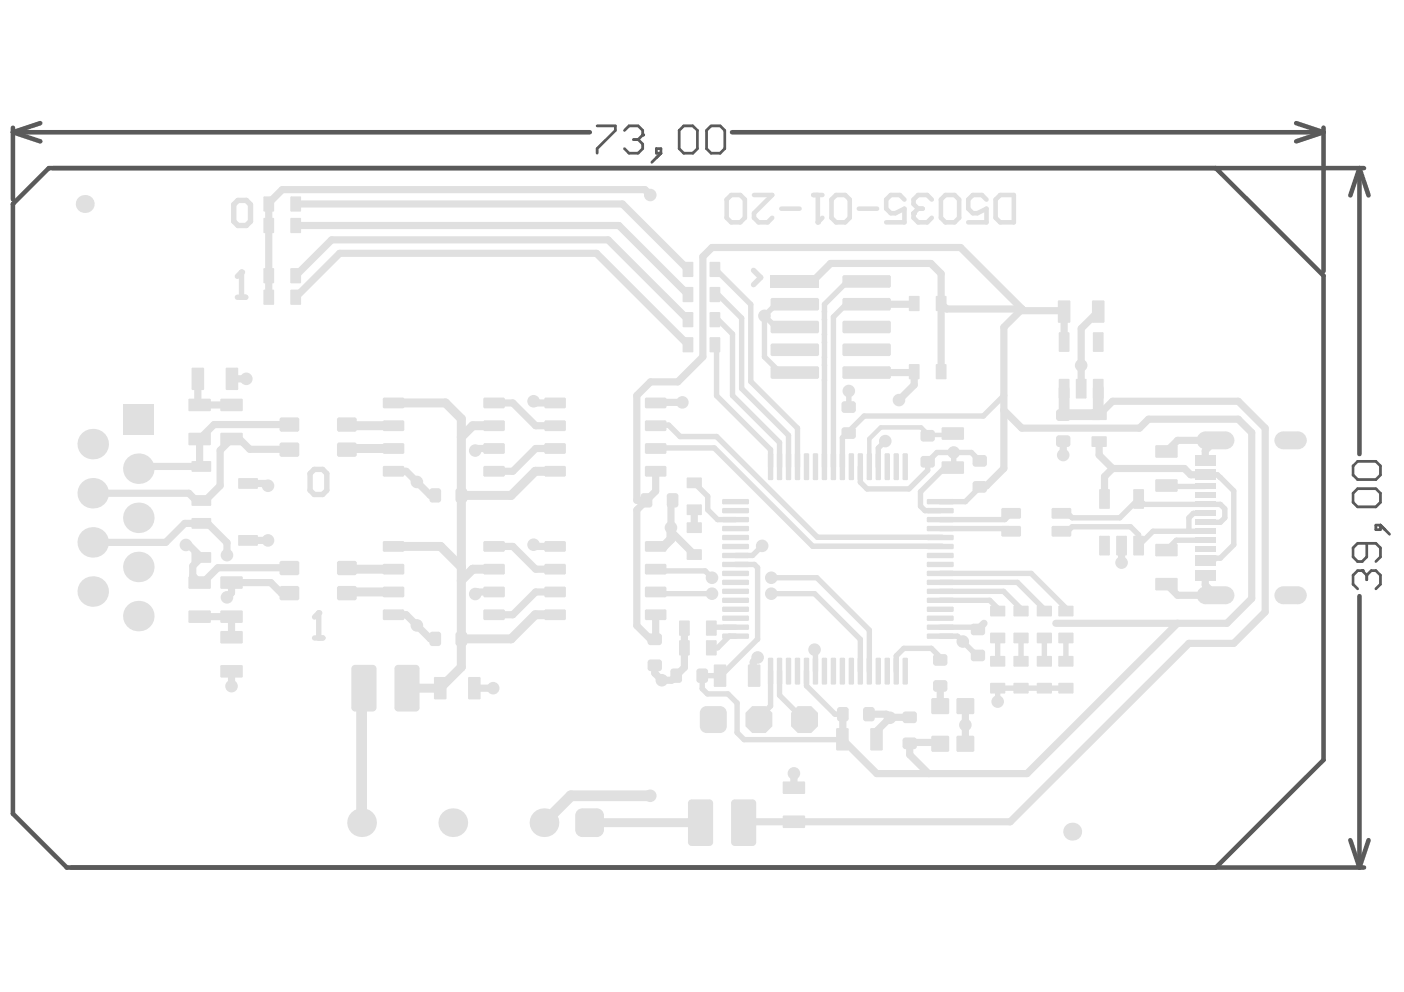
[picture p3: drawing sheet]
<svg xmlns="http://www.w3.org/2000/svg" width="297mm" height="210mm" viewBox="0 0 297 210" stroke-linecap="round" stroke-linejoin="round" font-family="sans-serif">
<g fill="none" stroke="#5a5a5a" stroke-width=".96">
<path d="M2.7 28l5.8 1.9M2.7 28h122.1M2.7 27v15.2M8.5 26.1l-5.8 1.9M11.3 35.6h277.3M154.9 28h125.1M274.2 26.1l5.8 1.9M280 28l-5.8 1.9M280 27v30.4M287.6 35.6l1.9 5.8M287.6 35.6l-1.9 5.8M287.6 35.6v60.5"/>
<path d="M287.6 126.1v57.5M285.7 177.8l1.9 5.8M289.5 177.8l-1.9 5.8M15.1 183.6h273.5"/>
</g>
<path d="M126.3 26.6h3.9v1l-3.9 3.9v.9M132.1 27.6l1-1h1.9l1 1v1" fill="none" stroke="#5a5a5a" stroke-width=".58"/>
<circle cx="136" cy="28.6" r=".29" fill="#5a5a5a"/>
<path d="M134 29.5h1M135 29.5l1 1v1l-1 .9h-1.9l-1-.9M136 28.6l-1 .9M138.9 31.5h.9v.9h-.9zM139.8 32.4l-1.9 1.9M143.7 27.6l1-1h1.9l.9 1v3.9l-.9 .9h-1.9l-1-.9zM149.5 27.6l.9-1h2l.9 1v3.9l-.9 .9h-2l-.9-.9zM288.2 120.7h-1l-.9 1v1.9l.9 1" fill="none" stroke="#5a5a5a" stroke-width=".58"/>
<circle cx="288.2" cy="120.7" r=".29" fill="#5a5a5a"/>
<path d="M286.3 98.6l.9-1h3.9l1 1v1.9l-1 1h-3.9l-.9-1zM286.3 104.4l.9-1h3.9l1 1v1.9l-1 1h-3.9l-.9-1zM289.2 115v2.9l-1 .9h-1l-.9-.9v-2l.9-.9h3.9l1 .9v2l-1 .9M291.1 111.1h1v1h-1zM292.1 111.1l1.9 1.9M288.2 120.7l1 1M289.2 121.7v1M289.2 121.7l.9-1h1l1 1v1.9l-1 1" fill="none" stroke="#5a5a5a" stroke-width=".58"/>
<path d="M2.7 43.2l7.6-7.6h246.9l22.8 22.7v102.5l-22.8 22.8h-243.1l-11.4-11.4z" fill="none" stroke="#5a5a5a" stroke-width=".96"/>
<g fill="none" stroke="#e0e0e0" stroke-width="1.5">
<path d="M168.1 59.2h4.2M215.9 65.7h9l.2 .2v6.5M232.3 65.9l-3.6 3.6v12.7M83.3 99.7h2.6l5.1 5.1h1.1M104.5 94.9h-3.5l-.5 .4M112.9 84.9l.3 .4h4.2M212.4 83.7v15.4M212.4 86.8l3.8 3.8h24.9l1.9-1.9h19l2.8 2.8v35.1l-5.2 5.3h-36.2M224.9 93.3v3M232.5 87.7l2.9-2.8h26.6l5.7 5.7v38.9l-6.7 6.6h-9.5l-37.8 37.8h-45.7M232.5 93.4v2.9l2.9 2.8M235.4 99.1l-1.7 1.7v4.8"/>
<path d="M235.4 99.1h15.2l1.3 1.4h3.1M246.8 95.5l2.3-2.3h8.1l-2.2 2.2v2M112.9 115.3l.3 .3h4.2M237.3 115.4v3.7M83.3 130.1h2.6l5.1 5.1h1.1M104.5 125.3h-3.5l-.5 .4M138.7 130.1v5l-.2 .2h-.9l-2.9-2.9M249.1 131.9l-31.8 31.8h-20.8M255 121.7v2.1l2.2 2.2h-8.1l-2.3-2.4M100.4 145.6h3.9M138.5 140.8v1.6l1.5 1.5h2.1l1-.9M192.5 157.1h6.5l.3 .3"/>
<path d="M168 163.6v3.1"/>
</g>
<path d="M182.8 88l-4.6 4.6M198.9 111.8h14.5l.5 .6M207.6 102.8l-3.4 3.4M213.9 108.6l-1.3 1.3h-13.7M224.6 112.4h1.3l.9-.9h12.4l1.7 1.7v2.2l3-3h11.1M224.6 108.6h1.3l.9 1h10.1l4-4 1.1 1.1h16.2l.9 1v1.9l-.9 .9h-3.2M246.8 102.7l.2 .2h8M255 108.6h-2.5l-1 1v2.6l-.1 .2M255 114.3h-6.1l-2.1 2.1M255 100.5h2.6l3.4 3.4v11.4l-2.8 2.8h-1l-.5 .6h-1.7M258.1 101h.1M157.4 156.5h20.8" fill="none" stroke="#e0e0e0" stroke-width="1.1"/>
<path d="M225 87.7l-.1 .1M225.1 82.2l-.1 5.5M232.3 82.2v5.4l.2 .1h-7.5M76.5 146.1v28M137.6 168.4h-16.8l-5.7 5.7" fill="none" stroke="#e0e0e0" stroke-width="2.3"/>
<path d="M73.4 89.8l.2 .3h9.7M83.3 94.9h-9.7l-.2 .2M83.3 85.3h11l3.3 3.3v52.6l-4.5 4.4h-7M104.5 90.1h-4.5l-2.4 2.4M117.4 99.7h-4.2l-5.1 5.1h-10.5M83.3 115.6h9.9l4.4 4.4M73.4 120.2l.2 .2h9.7M83.3 125.3h-9.7l-.2 .2M104.5 120.4h-4.5l-2.4 2.4M117.4 130.1h-4.2l-5.1 5.1h-10.5M77 145.6l-.5 .5" fill="none" stroke="#e0e0e0" stroke-width="1.9"/>
<circle cx="148.2" cy="174.1" r=".95" fill="#e0e0e0"/>
<path d="M124.7 174.1h23.5" fill="none" stroke="#e0e0e0" stroke-width="1.9"/>
<path d="M62.6 58.3l7.6-7.5h58.5l16.9 16.8M62.6 47.7h68.3l14.7 14.6M62.6 43.2h69.1l13.9 13.8M137.6 41.3l-1.2-1.2h-76.7l-2.8 2.9v19.9M62.6 62.9l9.3-9.3h54.3l19.4 19.4M104.5 85.3h4l4.8 4.8h4.1M117.4 94.9h-4.1l-4.8 4.8h-4M19.6 114.8h15.5M104.5 115.6h4l4.8 4.8h4.1M117.4 125.3h-4.1l-4.8 4.8h-4M168 173.9h-10.5l-.2 .2" fill="none" stroke="#e0e0e0" stroke-width="1.5"/>
<circle cx="19.6" cy="104.4" r=".76" fill="#e0e0e0"/>
<g fill="none" stroke="#e0e0e0" stroke-width="1.5">
<path d="M172.3 59.2l3.4-3.5h21.2l2.2 2.2v20.7M183.3 78.8h9.9l.2-.2v2.8l-3.2 3.3M193.4 64.2l-.1 .2h-10M199.1 64.2l1.2 1.2h15.9M216.2 65.4l-13-13h-52.6l-1.9 1.9v21.2l-5.3 5.3h-5.8l-2.9 2.9v22.2h2.1M216.2 65.4l-3.8 3.8v14.5M41.9 80.2v5.1l.3 .4h6.8M49.1 80.2h3M61.2 89.8h-15.9l-3.1 3.1v5.4l.4 .4h-12.9l-.4 .5M61.2 95.1h-8.4l-2.1-2.2h-1.7l-2.4 2.4v7.5l-3.2 3.1h-1.9l-1.5-1.5h-20.4M138.7 85.1h5.7M138.7 99.7v4.2l-4 4v24.5"/>
<path d="M212.4 99.1l-3.7 3.7h-1.1M35.1 114.8l4-4.1h4.8l4.1 4.1v2.7M39.3 115.3h.7l2.6 2.7-1.8 1.8v2l1.4 1.5h.7l3.2-3.2h15.1M52.5 102.3h3.7l.5 .5M52.5 114.3h4.2M142.3 105.9l-.3 .3v6.2l4.9 4.9M146.9 107.9v3.8M42.2 130.5h6.8v4.3M61.2 125.5h-1.7l-2.2-2.2h-8.3v2.1l-1 1M144.8 132.9v8.3l-1.7 1.8M160.3 139.1l-.9 .9v3M208.2 131.9l-1.1 1.1"/>
<path d="M49 142.1v3.1M178.3 151.1l-.1 5.3 7.3 7.3h11l-4-4v-2.6M183.8 151.1h3.7l.8 .8M192.5 151.8h-4.1l-3 2.9v1.7M198.9 145.1v3.9l.4 .4M204.6 149.4l.2 .2-.6 .6v6.4l.6 .6-.2 .2"/>
</g>
<g fill="none" stroke="#e0e0e0" stroke-width="1.1">
<path d="M51.1 57.6v5.3M151.3 56.9l7.5 7.5v16.3l9.9 9.9v8.2M183.3 59.2h-3.6l-5.3 5.2v34.4M50.2 62.9h1.8M151.6 62l5.3 5.3v14.9l9.9 9.9v6.7M151.6 67.3l3.4 3.4v13l9.9 9.9v5.2M151.6 72.6v11.1l11.4 11.4v3.7M161.7 66.8l2 2h4.4M161.7 66.8v8.7l3 2.9h3.4M168.1 64h-3.5l-2.9 2.8M174.4 67.6h.1M174.4 77.3h.1"/>
<path d="M174.4 72.4h.1M174.4 65.9v.1M174.4 70.8h.1M174.4 75.6h.1M179.4 64l-3.1 3.1v31.7M183.4 78.4h-.1M174.4 80.4h.1M178.2 92.6v6.2M179.6 82.7v3.1M187.3 93.3l-1.5 1.5v4M201.8 95.7v3.1l-.2 .1h-1.7l-5.2 5.2v3l1 1h3.2M207.3 97.5l-1.8-1.8h-7.3l-1.9 2v1.8l-4 4h-8.9l-1.4-1.5v-3.2"/>
<path d="M212.4 83.7l-4.4 4.3h-25.2M146.9 102.2l2.8 2.8v2.9l2.1 2h3.8M155.6 119.4h4l.7 .7v15.2M161.2 115.5l-2 2h-3.6M198.9 106.2h5.3M138.7 125.6h11.9M138.7 120.8h10.5l1.4 1.4M155.6 134.6h-1.3l-2.5 2.5h-1.3M155.6 132.7h-4.9l-.2 .2M160.2 135.3l-7.7 7.7h-3.9v2.7l1.1 1.1h4.3l1.9 2v6.2l1.5 1.5M160.2 135.3h.1M163.2 125.6h9.1l9.7 9.7v6.7"/>
<path d="M163.2 122.2h9.6l11.1 11.1v8.7M172.3 137.5l.2 .1v4.4M198.9 134.6h3.7l3.9 3.9h.6M198.9 132.7h7.9l.3 .3M198.9 121.3h19.3l7.7 7.7M198.9 123.2h16.3l5.9 5.8M198.9 125.1h13.4l3.9 3.9M198.9 127h10.5l2 2M199.1 139.3l-2.1-2.1h-5.8l-1.6 1.6v3.2M211.1 135v4.9M216 135v4.9M221 135v4.9"/>
<path d="M225.5 135v4.9M163 142v7.4l-2.7 2.7M164.9 142v5.1l5 5M170.6 142v3.1l6 6h1.7M211.1 145.7v2.8M211.1 145.6h14.4"/>
</g>
<path d="M142 112.4v1.7l-1.6 1.5h-1.7" fill="none" stroke="#e0e0e0" stroke-width="1.9"/>
<path d="M138.7 94.8h12.4l20.8 20.8h27.4M138.7 90h2.8l2.4 2.4h7.7l21.3 21.3h26.4" fill="none" stroke="#e0e0e0" stroke-width="1.2"/>
<path d="M201.8 91.8l-.2 .2h-5.1l-1.6-1.6h-8.6l-2.4 2.5v5.9" fill="none" stroke="#e0e0e0" stroke-width=".95"/>
<circle cx="51.1" cy="57.6" r=".57" fill="#e0e0e0"/>
<path d="M51.1 57.6l-.9 .9" fill="none" stroke="#e0e0e0" stroke-width="1.1"/>
<path d="M193.3 45.1v1l.9 .9h2l.9-.9M199.1 42.2l.9-.9h2l.9 .9v3.9l-.9 .9h-2l-.9-.9zM208.7 42.2l-1-.9h-1.9l-.9 .9v2l.9 .9h1l1.9-.9v2.8h-3.8M210.6 42.2l1-.9h2.9v5.7h-2.9l-1-.9z" fill="none" stroke="#e0e0e0" stroke-width=".96"/>
<circle cx="193.3" cy="45.1" r=".48" fill="#e0e0e0"/>
<path d="M172.1 41.3h1.9M173 41.3v5.7M175.9 42.2l1-.9h1.9l1 .9v3.9l-1 .9h-1.9l-1-.9zM181.7 44.2h3.9M191.3 42.2l-.9-.9h-1.9l-1 .9v2l1 .9h.9l1.9-.9v2.8h-3.8M194.2 44.2l-.9 .9M194.2 44.2h1M197.1 42.2l-.9-.9h-2l-.9 .9v1l.9 1" fill="none" stroke="#e0e0e0" stroke-width=".96"/>
<circle cx="173" cy="47" r=".48" fill="#e0e0e0"/>
<path d="M153.7 42.2l1-.9h1.9l1 .9v3.9l-1 .9h-1.9l-1-.9zM159.5 41.3h3.9l-3.9 3.8v1l1 .9h1.9l1-.9M165.3 44.2h3.9M174 46.1l-1 .9" fill="none" stroke="#e0e0e0" stroke-width=".96"/>
<path d="M50.3 42.4h1.8l.9 .9v3.5l-.9 .9h-1.8l-.8-.9v-3.5zM66.5 135h1.8M67.4 129.7v5.3" fill="none" stroke="#e0e0e0" stroke-width="1.1"/>
<circle cx="67.4" cy="129.7" r=".57" fill="#e0e0e0"/>
<path d="M159.4 57.2l1.5 1.5-1.5 1.5M66.5 99.3h1.8l.8 .9v3.5l-.8 .9h-1.8l-.9-.9v-3.5zM67.4 129.7l-.9 .9" fill="none" stroke="#e0e0e0" stroke-width="1.1"/>
<g fill="#e0e0e0">
<path d="M126.3 171a1.52 1.52 0 0 1 1.5 1.6h-1.5z"/>
<path d="M122 171.7l.7-.6 .5-.1v1.6h-1.5z"/>
<path d="M121.7 175.6h1.5v1.5a1.52 1.52 0 0 1-1.5-1.5z"/>
<path d="M126.3 175.6h1.5a1.52 1.52 0 0 1-1.5 1.5z"/>
<path d="M152.3 149.4a1.42 1.42 0 0 1 1.5 1.4h-1.5z"/>
<path d="M148.3 150l.7-.5 .5-.1v1.4h-1.4z"/>
<path d="M148.1 153.7h1.4v1.4a1.42 1.42 0 0 1-1.4-1.4z"/>
<path d="M152.3 153.7h1.5a1.42 1.42 0 0 1-1.5 1.4z"/>
<path d="M270.2 124.6l.8-.5h.5v1.9h-1.9l.1-.5z"/>
<path d="M269.6 126h1.9v1.9a1.9 1.9 0 0 1-1.9-1.9z"/>
<path d="M274.6 126h1.9a1.9 1.9 0 0 1-1.9 1.9z"/>
<path d="M274.6 124.1a1.9 1.9 0 0 1 1.9 1.9h-1.9z"/>
<path d="M253.7 124.6l.9-.5h.5v1.9h-1.9l.1-.5z"/>
<path d="M253.2 126h1.9v1.9a1.9 1.9 0 0 1-1.9-1.9z"/>
<path d="M259.3 126h1.9a1.9 1.9 0 0 1-1.9 1.9z"/>
<path d="M259.3 124.1a1.9 1.9 0 0 1 1.9 1.9h-1.9z"/>
<path d="M253.7 91.8l.9-.5h.5v1.9h-1.9l.1-.5z"/>
<path d="M253.2 93.2h1.9v1.9a1.9 1.9 0 0 1-1.9-1.9z"/>
<path d="M259.3 93.2h1.9a1.9 1.9 0 0 1-1.9 1.9z"/>
<path d="M259.3 91.3a1.9 1.9 0 0 1 1.9 1.9h-1.9z"/>
<path d="M270.2 91.8l.8-.5h.5v1.9h-1.9l.1-.5z"/>
<path d="M269.6 93.2h1.9v1.9a1.9 1.9 0 0 1-1.9-1.9z"/>
<path d="M274.6 93.2h1.9a1.9 1.9 0 0 1-1.9 1.9z"/>
<path d="M274.6 91.3a1.9 1.9 0 0 1 1.9 1.9h-1.9z"/>
<path d="M244.4 117.5h.3v.2z"/>
<path d="M248.9 117.5h.3l-.3 .2z"/>
<path d="M248.9 115.1l.3 .2h-.3z"/>
<path d="M244.4 115.2l.3-.1v.2h-.3z"/>
<path d="M244.4 124.7h.3v.2z"/>
<path d="M248.9 124.7h.3l-.3 .2z"/>
<path d="M248.9 122.3l.3 .2h-.3z"/>
<path d="M244.4 122.4l.3-.1v.2h-.3z"/>
<path d="M248.9 101.4l.3 .3h-.3z"/>
<path d="M244.4 101.5l.3-.1v.3h-.3z"/>
<path d="M244.4 103.8h.3v.3z"/>
<path d="M248.9 103.8h.3l-.3 .3z"/>
<path d="M248.9 94.2l.3 .3h-.3z"/>
<path d="M244.4 94.3l.3-.1v.3h-.3z"/>
<path d="M244.4 96.6h.3v.3z"/>
<path d="M248.9 96.6h.3l-.3 .3z"/>
<path d="M85.2 116.4h.3l-.3 .4z"/>
<path d="M85.2 114.5l.3 .3h-.3z"/>
<path d="M81 114.7l.3-.2v.3h-.3z"/>
<path d="M81 116.4h.3v.4z"/>
<path d="M85.2 121.2h.3l-.3 .4z"/>
<path d="M85.2 119.3l.3 .3h-.3z"/>
<path d="M81 119.5l.3-.2v.3h-.3z"/>
<path d="M81 121.2h.3v.4z"/>
<path d="M85.2 126.1h.3l-.3 .3z"/>
<path d="M85.2 124.1l.3 .4h-.3z"/>
<path d="M81 124.3l.3-.2v.4h-.3z"/>
<path d="M81 126.1h.3v.3z"/>
<path d="M85.2 130.9h.3l-.3 .3z"/>
<path d="M85.2 128.9l.3 .4h-.3z"/>
<path d="M81 129.1l.3-.2v.4h-.3z"/>
<path d="M81 130.9h.3v.3z"/>
<path d="M106.5 116.4h.3l-.3 .4z"/>
<path d="M106.5 114.5l.3 .3h-.3z"/>
<path d="M102.3 114.7l.3-.2v.3h-.3z"/>
<path d="M102.3 116.4h.3v.4z"/>
<path d="M106.5 121.2h.3l-.3 .4z"/>
<path d="M106.5 119.3l.3 .3h-.3z"/>
<path d="M102.3 119.5l.3-.2v.3h-.3z"/>
<path d="M102.3 121.2h.3v.4z"/>
<path d="M106.5 126.1h.3l-.3 .3z"/>
<path d="M106.5 124.1l.3 .4h-.3z"/>
<path d="M102.3 124.3l.3-.2v.4h-.3z"/>
<path d="M102.3 126.1h.3v.3z"/>
<path d="M106.5 130.9h.3l-.3 .3z"/>
<path d="M106.5 128.9l.3 .4h-.3z"/>
<path d="M102.3 129.1l.3-.2v.4h-.3z"/>
<path d="M102.3 130.9h.3v.3z"/>
<path d="M85.2 86.1h.3l-.3 .3z"/>
<path d="M85.2 84.1l.3 .4h-.3z"/>
<path d="M81 84.3l.3-.2v.4h-.3z"/>
<path d="M81 86.1h.3v.3z"/>
<path d="M85.2 90.9h.3l-.3 .3z"/>
<path d="M85.2 88.9l.3 .4h-.3z"/>
<path d="M81 89.1l.3-.2v.4h-.3z"/>
<path d="M81 90.9h.3v.3z"/>
<path d="M85.2 95.7h.3l-.3 .3z"/>
<path d="M85.2 93.8l.3 .3h-.3z"/>
<path d="M81 93.9l.3-.1v.3h-.3z"/>
<path d="M81 95.7h.3v.3z"/>
<path d="M85.2 100.5h.3l-.3 .4z"/>
<path d="M85.2 98.6l.3 .3h-.3z"/>
<path d="M81 98.8l.3-.2v.3h-.3z"/>
<path d="M81 100.5h.3v.4z"/>
<path d="M106.5 86.1h.3l-.3 .3z"/>
<path d="M106.5 84.1l.3 .4h-.3z"/>
<path d="M102.3 84.3l.3-.2v.4h-.3z"/>
<path d="M102.3 86.1h.3v.3z"/>
<path d="M106.5 90.9h.3l-.3 .3z"/>
<path d="M106.5 88.9l.3 .4h-.3z"/>
<path d="M102.3 89.1l.3-.2v.4h-.3z"/>
<path d="M102.3 90.9h.3v.3z"/>
<path d="M106.5 95.7h.3l-.3 .3z"/>
<path d="M106.5 93.8l.3 .3h-.3z"/>
<path d="M102.3 93.9l.3-.1v.3h-.3z"/>
<path d="M102.3 95.7h.3v.3z"/>
<path d="M106.5 100.5h.3l-.3 .4z"/>
<path d="M106.5 98.6l.3 .3h-.3z"/>
<path d="M102.3 98.8l.3-.2v.3h-.3z"/>
<path d="M102.3 100.5h.3v.4z"/>
<path d="M211.8 109.4h.4v.4z"/>
<path d="M215.7 109.4h.3l-.3 .4z"/>
<path d="M215.7 107.5l.3 .3h-.3z"/>
<path d="M211.9 107.7l.3-.2v.3h-.4z"/>
<path d="M222.5 109.4h.3v.4z"/>
<path d="M226.3 109.4h.3l-.3 .4z"/>
<path d="M226.3 107.5l.3 .3h-.3z"/>
<path d="M222.5 107.7l.3-.2v.3h-.3z"/>
<path d="M222.5 113.2h.3v.4z"/>
<path d="M226.3 113.2h.3l-.3 .4z"/>
<path d="M226.3 111.3l.3 .3h-.3z"/>
<path d="M222.5 111.4l.3-.1v.3h-.3z"/>
<path d="M211.8 113.2h.4v.4z"/>
<path d="M215.7 113.2h.3l-.3 .4z"/>
<path d="M215.7 111.3l.3 .3h-.3z"/>
<path d="M211.9 111.4l.3-.1v.3h-.4z"/>
<path d="M152.8 105.7l.3-.1v.3h-.3z"/>
<path d="M152.8 106.4h.3v.3z"/>
<path d="M158.2 106.4h.3l-.3 .3z"/>
<path d="M158.2 105.6l.3 .3h-.3z"/>
<path d="M152.8 107.6l.3-.1v.3h-.3z"/>
<path d="M152.8 108.3h.3v.3z"/>
<path d="M158.2 108.3h.3l-.3 .3z"/>
<path d="M158.2 107.5l.3 .3h-.3z"/>
<path d="M152.8 109.5l.3-.1v.3h-.3z"/>
<path d="M152.8 110.2h.3v.3z"/>
<path d="M158.2 110.2h.3l-.3 .3z"/>
<path d="M158.2 109.4l.3 .3h-.3z"/>
<path d="M152.8 111.4l.3-.1v.3h-.3z"/>
<path d="M152.8 112.1h.3v.3z"/>
<path d="M158.2 112.1h.3l-.3 .3z"/>
<path d="M158.2 111.3l.3 .3h-.3z"/>
<path d="M152.8 113.3l.3-.1v.3h-.3z"/>
<path d="M152.8 114h.3v.3z"/>
<path d="M158.2 114h.3l-.3 .3z"/>
<path d="M158.2 113.2l.3 .3h-.3z"/>
<path d="M152.8 115.2l.3-.1v.3h-.3z"/>
<path d="M152.8 115.9h.3v.3z"/>
<path d="M158.2 115.9h.3l-.3 .3z"/>
<path d="M158.2 115.1l.3 .3h-.3z"/>
<path d="M152.8 117.1l.3-.1v.3h-.3z"/>
<path d="M152.8 117.8h.3v.3z"/>
<path d="M158.2 117.8h.3l-.3 .3z"/>
<path d="M158.2 117l.3 .3h-.3z"/>
<path d="M152.8 119l.3-.1v.2h-.3z"/>
<path d="M152.8 119.7h.3v.3z"/>
<path d="M158.2 119.7h.3l-.3 .3z"/>
<path d="M158.2 118.9l.3 .2h-.3z"/>
<path d="M152.8 120.9l.3-.1v.2h-.3z"/>
<path d="M152.8 121.6h.3v.3z"/>
<path d="M158.2 121.6h.3l-.3 .3z"/>
<path d="M158.2 120.8l.3 .2h-.3z"/>
<path d="M152.8 122.8l.3-.1v.2h-.3z"/>
<path d="M152.8 123.5h.3v.3z"/>
<path d="M158.2 123.5h.3l-.3 .3z"/>
<path d="M158.2 122.7l.3 .2h-.3z"/>
<path d="M152.8 124.7l.3-.1v.2h-.3z"/>
<path d="M152.8 125.4h.3v.3z"/>
<path d="M158.2 125.4h.3l-.3 .3z"/>
<path d="M158.2 124.6l.3 .2h-.3z"/>
<path d="M152.8 126.6l.3-.1v.2h-.3z"/>
<path d="M152.8 127.3h.3v.3z"/>
<path d="M158.2 127.3h.3l-.3 .3z"/>
<path d="M158.2 126.5l.3 .2h-.3z"/>
<path d="M152.8 128.5l.3-.1v.2h-.3z"/>
<path d="M152.8 129.2h.3v.3z"/>
<path d="M158.2 129.2h.3l-.3 .3z"/>
<path d="M158.2 128.4l.3 .2h-.3z"/>
<path d="M152.8 130.4l.3-.2v.3h-.3z"/>
<path d="M152.8 131.1h.3v.3z"/>
<path d="M158.2 131.1h.3l-.3 .3z"/>
<path d="M158.2 130.2l.3 .3h-.3z"/>
<path d="M152.8 132.3l.3-.2v.3h-.3z"/>
<path d="M152.8 133h.3v.3z"/>
<path d="M158.2 133h.3l-.3 .3z"/>
<path d="M158.2 132.1l.3 .3h-.3z"/>
<path d="M152.8 134.2l.3-.2v.3h-.3z"/>
<path d="M152.8 134.9h.3v.3z"/>
<path d="M158.2 134.9h.3l-.3 .3z"/>
<path d="M158.2 134l.3 .3h-.3z"/>
<path d="M163.3 139.2l.3 .3h-.3z"/>
<path d="M162.5 139.3l.2-.1v.3h-.2z"/>
<path d="M162.5 144.6h.2v.3z"/>
<path d="M163.3 144.6h.3l-.3 .3z"/>
<path d="M165.2 139.2l.3 .3h-.3z"/>
<path d="M164.4 139.3l.2-.1v.3h-.2z"/>
<path d="M164.4 144.6h.2v.3z"/>
<path d="M165.2 144.6h.3l-.3 .3z"/>
<path d="M167.1 139.2l.3 .3h-.3z"/>
<path d="M166.3 139.3l.2-.1v.3h-.2z"/>
<path d="M166.3 144.6h.2v.3z"/>
<path d="M167.1 144.6h.3l-.3 .3z"/>
<path d="M169 139.2l.3 .3h-.3z"/>
<path d="M168.2 139.3l.2-.1v.3h-.2z"/>
<path d="M168.2 144.6h.2v.3z"/>
<path d="M169 144.6h.3l-.3 .3z"/>
<path d="M170.9 139.2l.3 .3h-.3z"/>
<path d="M170.1 139.3l.2-.1v.3h-.2z"/>
<path d="M170.1 144.6h.2v.3z"/>
<path d="M170.9 144.6h.3l-.3 .3z"/>
<path d="M172.8 139.2l.3 .3h-.3z"/>
<path d="M172 139.3l.2-.1v.3h-.2z"/>
<path d="M172 144.6h.2v.3z"/>
<path d="M172.8 144.6h.3l-.3 .3z"/>
<path d="M174.7 139.2l.3 .3h-.3z"/>
<path d="M173.9 139.3l.2-.1v.3h-.2z"/>
<path d="M173.9 144.6h.2v.3z"/>
<path d="M174.7 144.6h.3l-.3 .3z"/>
<path d="M176.6 139.2l.3 .3h-.3z"/>
<path d="M175.8 139.3l.2-.1v.3h-.2z"/>
<path d="M175.8 144.6h.2v.3z"/>
<path d="M176.6 144.6h.3l-.3 .3z"/>
<path d="M178.5 139.2l.3 .3h-.3z"/>
<path d="M177.7 139.3l.2-.1v.3h-.2z"/>
<path d="M177.7 144.6h.2v.3z"/>
<path d="M178.5 144.6h.3l-.3 .3z"/>
<path d="M180.4 139.2l.3 .3h-.3z"/>
<path d="M179.6 139.3l.2-.1v.3h-.3z"/>
<path d="M179.6 144.6h.2v.3z"/>
<path d="M180.4 144.6h.3l-.3 .3z"/>
<path d="M182.3 139.2l.3 .3h-.3z"/>
<path d="M181.5 139.3l.2-.1v.3h-.3z"/>
<path d="M181.4 144.6h.3v.3z"/>
<path d="M182.3 144.6h.3l-.3 .3z"/>
<path d="M184.2 139.2l.3 .3h-.3z"/>
<path d="M183.4 139.3l.2-.1v.3h-.3z"/>
<path d="M183.3 144.6h.3v.3z"/>
<path d="M184.2 144.6h.3l-.3 .3z"/>
<path d="M186.1 139.2l.3 .3h-.3z"/>
<path d="M185.3 139.3l.2-.1v.3h-.3z"/>
<path d="M185.2 144.6h.3v.3z"/>
<path d="M186.1 144.6h.3l-.3 .3z"/>
<path d="M188 139.2l.3 .3h-.3z"/>
<path d="M187.2 139.3l.2-.1v.3h-.3z"/>
<path d="M187.1 144.6h.3v.3z"/>
<path d="M188 144.6h.3l-.3 .3z"/>
<path d="M189.9 139.2l.3 .3h-.3z"/>
<path d="M189.1 139.3l.2-.1v.3h-.3z"/>
<path d="M189 144.6h.3v.3z"/>
<path d="M189.9 144.6h.3l-.3 .3z"/>
<path d="M191.8 139.2l.3 .3h-.3z"/>
<path d="M191 139.3l.2-.1v.3h-.3z"/>
<path d="M190.9 144.6h.3v.3z"/>
<path d="M191.8 144.6h.3l-.3 .3z"/>
<path d="M196.1 134.2l.3-.2v.3h-.3z"/>
<path d="M196.1 134.9h.3v.3z"/>
<path d="M201.5 134.9h.3l-.3 .3z"/>
<path d="M201.5 134l.3 .3h-.3z"/>
<path d="M196.1 132.3l.3-.2v.3h-.3z"/>
<path d="M196.1 133h.3v.3z"/>
<path d="M201.5 133h.3l-.3 .3z"/>
<path d="M201.5 132.1l.3 .3h-.3z"/>
<path d="M196.1 130.4l.3-.2v.3h-.3z"/>
<path d="M196.1 131.1h.3v.3z"/>
<path d="M201.5 131.1h.3l-.3 .3z"/>
<path d="M201.5 130.2l.3 .3h-.3z"/>
<path d="M196.1 128.5l.3-.1v.2h-.3z"/>
<path d="M196.1 129.2h.3v.3z"/>
<path d="M201.5 129.2h.3l-.3 .3z"/>
<path d="M201.5 128.4l.3 .2h-.3z"/>
<path d="M196.1 126.6l.3-.1v.2h-.3z"/>
<path d="M196.1 127.3h.3v.3z"/>
<path d="M201.5 127.3h.3l-.3 .3z"/>
<path d="M201.5 126.5l.3 .2h-.3z"/>
<path d="M196.1 124.7l.3-.1v.2h-.3z"/>
<path d="M196.1 125.4h.3v.3z"/>
<path d="M201.5 125.4h.3l-.3 .3z"/>
<path d="M201.5 124.6l.3 .2h-.3z"/>
<path d="M196.1 122.8l.3-.1v.2h-.3z"/>
<path d="M196.1 123.5h.3v.3z"/>
<path d="M201.5 123.5h.3l-.3 .3z"/>
<path d="M201.5 122.7l.3 .2h-.3z"/>
<path d="M196.1 120.9l.3-.1v.2h-.3z"/>
<path d="M196.1 121.6h.3v.3z"/>
<path d="M201.5 121.6h.3l-.3 .3z"/>
<path d="M201.5 120.8l.3 .2h-.3z"/>
<path d="M196.1 119l.3-.1v.2h-.3z"/>
<path d="M196.1 119.7h.3v.3z"/>
<path d="M201.5 119.7h.3l-.3 .3z"/>
<path d="M201.5 118.9l.3 .2h-.3z"/>
<path d="M196.1 117.1l.3-.1v.3h-.3z"/>
<path d="M196.1 117.8h.3v.3z"/>
<path d="M201.5 117.8h.3l-.3 .3z"/>
<path d="M201.5 117l.3 .3h-.3z"/>
<path d="M196.1 115.2l.3-.1v.3h-.3z"/>
<path d="M196.1 115.9h.3v.3z"/>
<path d="M201.5 115.9h.3l-.3 .3z"/>
<path d="M201.5 115.1l.3 .3h-.3z"/>
<path d="M196.1 113.3l.3-.1v.3h-.3z"/>
<path d="M196.1 114h.3v.3z"/>
<path d="M201.5 114h.3l-.3 .3z"/>
<path d="M201.5 113.2l.3 .3h-.3z"/>
<path d="M196.1 111.4l.3-.1v.3h-.3z"/>
<path d="M196.1 112.1h.3v.3z"/>
<path d="M201.5 112.1h.3l-.3 .3z"/>
<path d="M201.5 111.3l.3 .3h-.3z"/>
<path d="M196.1 109.5l.3-.1v.3h-.3z"/>
<path d="M196.1 110.2h.3v.3z"/>
<path d="M201.5 110.2h.3l-.3 .3z"/>
<path d="M201.5 109.4l.3 .3h-.3z"/>
<path d="M196.1 107.6l.3-.1v.3h-.3z"/>
<path d="M196.1 108.3h.3v.3z"/>
<path d="M201.5 108.3h.3l-.3 .3z"/>
<path d="M201.5 107.5l.3 .3h-.3z"/>
<path d="M196.1 105.7l.3-.1v.3h-.3z"/>
<path d="M196.1 106.4h.3v.3z"/>
<path d="M201.5 106.4h.3l-.3 .3z"/>
<path d="M201.5 105.6l.3 .3h-.3z"/>
<path d="M191.8 95.9l.3 .3h-.3z"/>
<path d="M191 96l.2-.1v.3h-.3z"/>
<path d="M190.9 101.3h.3v.3z"/>
<path d="M191.8 101.3h.3l-.3 .3z"/>
<path d="M189.9 95.9l.3 .3h-.3z"/>
<path d="M189.1 96l.2-.1v.3h-.3z"/>
<path d="M189 101.3h.3v.3z"/>
<path d="M189.9 101.3h.3l-.3 .3z"/>
<path d="M188 95.9l.3 .3h-.3z"/>
<path d="M187.2 96l.2-.1v.3h-.3z"/>
<path d="M187.1 101.3h.3v.3z"/>
<path d="M188 101.3h.3l-.3 .3z"/>
<path d="M186.1 95.9l.3 .3h-.3z"/>
<path d="M185.3 96l.2-.1v.3h-.3z"/>
<path d="M185.2 101.3h.3v.3z"/>
<path d="M186.1 101.3h.3l-.3 .3z"/>
<path d="M184.2 95.9l.3 .3h-.3z"/>
<path d="M183.4 96l.2-.1v.3h-.3z"/>
<path d="M183.3 101.3h.3v.3z"/>
<path d="M184.2 101.3h.3l-.3 .3z"/>
<path d="M182.3 95.9l.3 .3h-.3z"/>
<path d="M181.5 96l.2-.1v.3h-.3z"/>
<path d="M181.4 101.3h.3v.3z"/>
<path d="M182.3 101.3h.3l-.3 .3z"/>
<path d="M180.4 95.9l.3 .3h-.3z"/>
<path d="M179.6 96l.2-.1v.3h-.3z"/>
<path d="M179.6 101.3h.2v.3z"/>
<path d="M180.4 101.3h.3l-.3 .3z"/>
<path d="M178.5 95.9l.3 .3h-.3z"/>
<path d="M177.7 96l.2-.1v.3h-.2z"/>
<path d="M177.7 101.3h.2v.3z"/>
<path d="M178.5 101.3h.3l-.3 .3z"/>
<path d="M176.6 95.9l.3 .3h-.3z"/>
<path d="M175.8 96l.2-.1v.3h-.2z"/>
<path d="M175.8 101.3h.2v.3z"/>
<path d="M176.6 101.3h.3l-.3 .3z"/>
<path d="M174.7 95.9l.3 .3h-.3z"/>
<path d="M173.9 96l.2-.1v.3h-.2z"/>
<path d="M173.9 101.3h.2v.3z"/>
<path d="M174.7 101.3h.3l-.3 .3z"/>
<path d="M172.8 95.9l.3 .3h-.3z"/>
<path d="M172 96l.2-.1v.3h-.2z"/>
<path d="M172 101.3h.2v.3z"/>
<path d="M172.8 101.3h.3l-.3 .3z"/>
<path d="M170.9 95.9l.3 .3h-.3z"/>
<path d="M170.1 96l.2-.1v.3h-.2z"/>
<path d="M170.1 101.3h.2v.3z"/>
<path d="M170.9 101.3h.3l-.3 .3z"/>
<path d="M169 95.9l.3 .3h-.3z"/>
<path d="M168.2 96l.2-.1v.3h-.2z"/>
<path d="M168.2 101.3h.2v.3z"/>
<path d="M169 101.3h.3l-.3 .3z"/>
<path d="M167.1 95.9l.3 .3h-.3z"/>
<path d="M166.3 96l.2-.1v.3h-.2z"/>
<path d="M166.3 101.3h.2v.3z"/>
<path d="M167.1 101.3h.3l-.3 .3z"/>
<path d="M165.2 95.9l.3 .3h-.3z"/>
<path d="M164.4 96l.2-.1v.3h-.2z"/>
<path d="M164.4 101.3h.2v.3z"/>
<path d="M165.2 101.3h.3l-.3 .3z"/>
<path d="M163.3 95.9l.3 .3h-.3z"/>
<path d="M162.5 96l.2-.1v.3h-.2z"/>
<path d="M162.5 101.3h.2v.3z"/>
<path d="M163.3 101.3h.3l-.3 .3z"/>
<path d="M188.1 60.5h.4l-.4 .4z"/>
<path d="M188.1 58.2l.4 .4h-.4z"/>
<path d="M178.3 58.4l.3-.2v.4h-.4z"/>
<path d="M178.2 60.5h.4v.4z"/>
<path d="M172.9 65.3h.4l-.4 .4z"/>
<path d="M172.9 63l.4 .4h-.4z"/>
<path d="M163.1 63.2l.3-.2v.4h-.4z"/>
<path d="M163 65.3h.4v.4z"/>
<path d="M188.1 65.3h.4l-.4 .4z"/>
<path d="M188.1 63l.4 .4h-.4z"/>
<path d="M178.3 63.2l.3-.2v.4h-.4z"/>
<path d="M178.2 65.3h.4v.4z"/>
<path d="M172.9 70.1h.4l-.4 .4z"/>
<path d="M172.9 67.9l.4 .4h-.4z"/>
<path d="M163.1 68.1l.3-.2v.4h-.4z"/>
<path d="M163 70.1h.4v.4z"/>
<path d="M172.9 74.9h.4l-.4 .4z"/>
<path d="M172.9 72.7l.4 .4h-.4z"/>
<path d="M163.1 72.9l.3-.2v.4h-.4z"/>
<path d="M163 74.9h.4v.4z"/>
<path d="M172.9 79.8h.4l-.4 .4z"/>
<path d="M172.9 77.5l.4 .4h-.4z"/>
<path d="M163.1 77.7l.3-.2v.4h-.4z"/>
<path d="M163 79.8h.4v.4z"/>
<path d="M188.1 70.1h.4l-.4 .4z"/>
<path d="M188.1 67.9l.4 .4h-.4z"/>
<path d="M178.3 68.1l.3-.2v.4h-.4z"/>
<path d="M178.2 70.1h.4v.4z"/>
<path d="M188.1 74.9h.4l-.4 .4z"/>
<path d="M188.1 72.7l.4 .4h-.4z"/>
<path d="M178.3 72.9l.3-.2v.4h-.4z"/>
<path d="M178.2 74.9h.4v.4z"/>
<path d="M188.1 79.8h.4l-.4 .4z"/>
<path d="M188.1 77.5l.4 .4h-.4z"/>
<path d="M178.3 77.7l.3-.2v.4h-.4z"/>
<path d="M178.2 79.8h.4v.4z"/>
<path d="M192.3 77.1l.2-.1v.3h-.2z"/>
<path d="M192.3 80h.2v.3z"/>
<path d="M194.3 80h.3l-.3 .3z"/>
<path d="M194.3 77l.3 .3h-.3z"/>
<path d="M198 77.1l.2-.1v.3h-.2z"/>
<path d="M198 80h.2v.3z"/>
<path d="M200 80h.3l-.3 .3z"/>
<path d="M200 77l.3 .3h-.3z"/>
<path d="M192.3 62.7l.2-.1v.2h-.2z"/>
<path d="M192.3 65.6h.2v.2z"/>
<path d="M194.3 65.6h.3l-.3 .2z"/>
<path d="M194.3 62.6l.3 .2h-.3z"/>
<path d="M198 62.7l.2-.1v.2h-.2z"/>
<path d="M198 65.6h.2v.2z"/>
<path d="M200 65.6h.3l-.3 .2z"/>
<path d="M200 62.6l.3 .2h-.3z"/>
<path d="M119.4 116.4h.3l-.3 .4z"/>
<path d="M119.4 114.5l.3 .3h-.3z"/>
<path d="M115.2 114.7l.3-.2v.3h-.3z"/>
<path d="M115.2 116.4h.3v.4z"/>
<path d="M119.4 121.2h.3l-.3 .4z"/>
<path d="M119.4 119.3l.3 .3h-.3z"/>
<path d="M115.2 119.5l.3-.2v.3h-.3z"/>
<path d="M115.2 121.2h.3v.4z"/>
<path d="M119.4 126.1h.3l-.3 .3z"/>
<path d="M119.4 124.1l.3 .4h-.3z"/>
<path d="M115.2 124.3l.3-.2v.4h-.3z"/>
<path d="M115.2 126.1h.3v.3z"/>
<path d="M119.4 130.9h.3l-.3 .3z"/>
<path d="M119.4 128.9l.3 .4h-.3z"/>
<path d="M115.2 129.1l.3-.2v.4h-.3z"/>
<path d="M115.2 130.9h.3v.3z"/>
<path d="M140.7 116.4h.3l-.3 .4z"/>
<path d="M140.7 114.5l.3 .3h-.3z"/>
<path d="M136.5 114.7l.3-.2v.3h-.4z"/>
<path d="M136.4 116.4h.4v.4z"/>
<path d="M140.7 121.2h.3l-.3 .4z"/>
<path d="M140.7 119.3l.3 .3h-.3z"/>
<path d="M136.5 119.5l.3-.2v.3h-.4z"/>
<path d="M136.4 121.2h.4v.4z"/>
<path d="M140.7 126.1h.3l-.3 .3z"/>
<path d="M140.7 124.1l.3 .4h-.3z"/>
<path d="M136.5 124.3l.3-.2v.4h-.4z"/>
<path d="M136.4 126.1h.4v.3z"/>
<path d="M140.7 130.9h.3l-.3 .3z"/>
<path d="M140.7 128.9l.3 .4h-.3z"/>
<path d="M136.5 129.1l.3-.2v.4h-.4z"/>
<path d="M136.4 130.9h.4v.3z"/>
<path d="M119.4 86.1h.3l-.3 .3z"/>
<path d="M119.4 84.1l.3 .4h-.3z"/>
<path d="M115.2 84.3l.3-.2v.4h-.3z"/>
<path d="M115.2 86.1h.3v.3z"/>
<path d="M119.4 90.9h.3l-.3 .3z"/>
<path d="M119.4 88.9l.3 .4h-.3z"/>
<path d="M115.2 89.1l.3-.2v.4h-.3z"/>
<path d="M115.2 90.9h.3v.3z"/>
<path d="M119.4 95.7h.3l-.3 .3z"/>
<path d="M119.4 93.8l.3 .3h-.3z"/>
<path d="M115.2 93.9l.3-.1v.3h-.3z"/>
<path d="M115.2 95.7h.3v.3z"/>
<path d="M119.4 100.5h.3l-.3 .4z"/>
<path d="M119.4 98.6l.3 .3h-.3z"/>
<path d="M115.2 98.8l.3-.2v.3h-.3z"/>
<path d="M115.2 100.5h.3v.4z"/>
<path d="M140.7 86.1h.3l-.3 .3z"/>
<path d="M140.7 84.1l.3 .4h-.3z"/>
<path d="M136.5 84.3l.3-.2v.4h-.4z"/>
<path d="M136.4 86.1h.4v.3z"/>
<path d="M140.7 90.9h.3l-.3 .3z"/>
<path d="M140.7 88.9l.3 .4h-.3z"/>
<path d="M136.5 89.1l.3-.2v.4h-.4z"/>
<path d="M136.4 90.9h.4v.3z"/>
<path d="M140.7 95.7h.3l-.3 .3z"/>
<path d="M140.7 93.8l.3 .3h-.3z"/>
<path d="M136.5 93.9l.3-.1v.3h-.4z"/>
<path d="M136.4 95.7h.4v.3z"/>
<path d="M140.7 100.5h.3l-.3 .4z"/>
<path d="M140.7 98.6l.3 .3h-.3z"/>
<path d="M136.5 98.8l.3-.2v.3h-.4z"/>
<path d="M136.4 100.5h.4v.4z"/>
<path d="M224 74.2h.2v.3z"/>
<path d="M226 74.2h.3l-.3 .3z"/>
<path d="M226 70.3l.3 .2h-.3z"/>
<path d="M224.1 70.4l.1-.1v.2h-.2z"/>
<path d="M231.2 74.2h.2v.3z"/>
<path d="M233.3 74.2h.2l-.2 .3z"/>
<path d="M233.3 70.3l.2 .2h-.2z"/>
<path d="M231.3 70.4l.1-.1v.2h-.2z"/>
<path d="M231.2 84.1h.2v.2z"/>
<path d="M233.3 84.1h.2l-.2 .2z"/>
<path d="M233.3 80.2l.2 .2h-.2z"/>
<path d="M231.3 80.2h.1v.2h-.2z"/>
<path d="M227.6 84.1h.2v.2z"/>
<path d="M229.7 84.1h.2l-.2 .2z"/>
<path d="M229.7 80.2l.2 .2h-.2z"/>
<path d="M227.7 80.2h.1v.2h-.2z"/>
<path d="M224 84.1h.2v.2z"/>
<path d="M226 84.1h.3l-.3 .2z"/>
<path d="M226 80.2l.3 .2h-.3z"/>
<path d="M224.1 80.2h.1v.2h-.2z"/>
<path d="M151.4 134.3h.2l-.2 .2z"/>
<path d="M151.4 131.3l.2 .2h-.2z"/>
<path d="M149.4 131.4l.2-.1v.2h-.2z"/>
<path d="M149.4 134.3h.2v.2z"/>
<path d="M145.7 134.3h.2l-.2 .2z"/>
<path d="M145.7 131.3l.2 .2h-.2z"/>
<path d="M143.7 131.4l.2-.1v.2h-.2z"/>
<path d="M143.7 134.3h.2v.2z"/>
<path d="M151.4 138.5h.2l-.2 .2z"/>
<path d="M151.4 135.5l.2 .2h-.2z"/>
<path d="M149.4 135.5h.2v.2h-.2z"/>
<path d="M149.4 138.5h.2v.2z"/>
<path d="M145.7 138.5h.2l-.2 .2z"/>
<path d="M145.7 135.5l.2 .2h-.2z"/>
<path d="M143.7 135.5h.2v.2h-.2z"/>
<path d="M143.7 138.5h.2v.2z"/>
<path d="M145.3 118.3h.2v.2z"/>
<path d="M148.3 118.3h.2l-.2 .2z"/>
<path d="M148.3 116.2l.2 .2h-.2z"/>
<path d="M145.3 116.3l.2-.1v.2h-.2z"/>
<path d="M145.3 112.6h.2v.2z"/>
<path d="M148.3 112.6h.2l-.2 .2z"/>
<path d="M148.3 110.5l.2 .2h-.2z"/>
<path d="M145.3 110.6l.2-.1v.2h-.2z"/>
<path d="M39.9 124.3h.2v.3z"/>
<path d="M44.3 124.3h.3l-.3 .3z"/>
<path d="M44.3 121.9l.3 .3h-.3z"/>
<path d="M39.9 122.1l.2-.2v.3h-.2z"/>
<path d="M39.9 131.5h.2v.3z"/>
<path d="M44.3 131.5h.3l-.3 .3z"/>
<path d="M44.3 129.2l.3 .2h-.3z"/>
<path d="M39.9 129.3l.2-.1v.2h-.2z"/>
<path d="M46.6 124.3h.3v.3z"/>
<path d="M51.1 124.3h.3l-.3 .3z"/>
<path d="M51.1 121.9l.3 .3h-.3z"/>
<path d="M46.6 122.1l.3-.2v.3h-.3z"/>
<path d="M46.6 131.5h.3v.3z"/>
<path d="M51.1 131.5h.3l-.3 .3z"/>
<path d="M51.1 129.2l.3 .2h-.3z"/>
<path d="M46.6 129.3l.3-.1v.2h-.3z"/>
<path d="M44.3 91.6l.3 .2h-.3z"/>
<path d="M39.9 91.7l.2-.1v.2h-.2z"/>
<path d="M39.9 94h.2v.2z"/>
<path d="M44.3 94h.3l-.3 .2z"/>
<path d="M44.3 84.4l.3 .2h-.3z"/>
<path d="M39.9 84.5l.2-.1v.2h-.2z"/>
<path d="M39.9 86.7h.2v.3z"/>
<path d="M44.3 86.7h.3l-.3 .3z"/>
<path d="M51.1 91.6l.3 .2h-.3z"/>
<path d="M46.6 91.7l.3-.1v.2h-.3z"/>
<path d="M46.6 94h.3v.2z"/>
<path d="M51.1 94h.3l-.3 .2z"/>
<path d="M51.1 84.4l.3 .2h-.3z"/>
<path d="M46.6 84.5l.3-.1v.2h-.3z"/>
<path d="M46.6 86.7h.3v.3z"/>
<path d="M51.1 86.7h.3l-.3 .3z"/>
<path d="M144.5 71.4l.1-.1v.3h-.2z"/>
<path d="M144.4 74.3h.2v.3z"/>
<path d="M146.5 74.3h.2l-.2 .3z"/>
<path d="M146.5 71.3l.2 .3h-.2z"/>
<path d="M150.2 71.4l.1-.1v.3h-.2z"/>
<path d="M150.1 74.3h.2v.3z"/>
<path d="M152.2 74.3h.2l-.2 .3z"/>
<path d="M152.2 71.3l.2 .3h-.2z"/>
<path d="M144.5 66.1l.1-.1v.3h-.2z"/>
<path d="M144.4 69h.2v.3z"/>
<path d="M146.5 69h.2l-.2 .3z"/>
<path d="M146.5 66l.2 .3h-.2z"/>
<path d="M150.2 66.1l.1-.1v.3h-.2z"/>
<path d="M150.1 69h.2v.3z"/>
<path d="M152.2 69h.2l-.2 .3z"/>
<path d="M152.2 66l.2 .3h-.2z"/>
<path d="M144.5 60.8l.1-.1v.2h-.2z"/>
<path d="M144.4 63.7h.2v.2z"/>
<path d="M146.5 63.7h.2l-.2 .2z"/>
<path d="M146.5 60.7l.2 .2h-.2z"/>
<path d="M150.2 60.8l.1-.1v.2h-.2z"/>
<path d="M150.1 63.7h.2v.2z"/>
<path d="M152.2 63.7h.2l-.2 .2z"/>
<path d="M152.2 60.7l.2 .2h-.2z"/>
<path d="M144.5 55.5l.1-.1v.2h-.2z"/>
<path d="M144.4 58.4h.2v.2z"/>
<path d="M146.5 58.4h.2l-.2 .2z"/>
<path d="M146.5 55.4l.2 .2h-.2z"/>
<path d="M150.2 55.5l.1-.1v.2h-.2z"/>
<path d="M150.1 58.4h.2v.2z"/>
<path d="M152.2 58.4h.2l-.2 .2z"/>
<path d="M152.2 55.4l.2 .2h-.2z"/>
<path d="M223.9 146.5h.2v.3z"/>
<path d="M226.9 146.5h.2l-.2 .3z"/>
<path d="M226.9 144.5l.2 .2h-.2z"/>
<path d="M224 144.5h.1v.2h-.2z"/>
<path d="M223.9 140.8h.2v.3z"/>
<path d="M226.9 140.8h.2l-.2 .3z"/>
<path d="M226.9 138.8l.2 .2h-.2z"/>
<path d="M224 138.9l.1-.1v.2h-.2z"/>
<path d="M219.3 146.5h.3v.3z"/>
<path d="M222.3 146.5h.3l-.3 .3z"/>
<path d="M222.3 144.5l.3 .2h-.3z"/>
<path d="M219.4 144.5h.2v.2h-.3z"/>
<path d="M219.3 140.8h.3v.3z"/>
<path d="M222.3 140.8h.3l-.3 .3z"/>
<path d="M222.3 138.8l.3 .2h-.3z"/>
<path d="M219.4 138.9l.2-.1v.2h-.3z"/>
<path d="M214.4 146.5h.2v.3z"/>
<path d="M217.4 146.5h.2l-.2 .3z"/>
<path d="M217.4 144.5l.2 .2h-.2z"/>
<path d="M214.5 144.5h.1v.2h-.2z"/>
<path d="M214.4 140.8h.2v.3z"/>
<path d="M217.4 140.8h.2l-.2 .3z"/>
<path d="M217.4 138.8l.2 .2h-.2z"/>
<path d="M214.5 138.9l.1-.1v.2h-.2z"/>
<path d="M209.5 146.5h.2v.3z"/>
<path d="M212.5 146.5h.2l-.2 .3z"/>
<path d="M212.5 144.5l.2 .2h-.2z"/>
<path d="M209.5 144.5h.2v.2h-.2z"/>
<path d="M209.5 140.8h.2v.3z"/>
<path d="M212.5 140.8h.2l-.2 .3z"/>
<path d="M212.5 138.8l.2 .2h-.2z"/>
<path d="M209.5 138.9l.2-.1v.2h-.2z"/>
<path d="M62.9 118.7h.2l.2 .4h-.4z"/>
<path d="M59.2 118.9l.4-.2v.4h-.5z"/>
<path d="M59.1 121.3h.5v.4l-.2-.1z"/>
<path d="M62.9 121.3h.4l-.2 .3-.2 .1z"/>
<path d="M71.3 121.3h.5v.4l-.3-.1z"/>
<path d="M75 121.3h.5l-.3 .3-.2 .1z"/>
<path d="M75 118.7h.2l.3 .4h-.5z"/>
<path d="M71.4 118.9l.4-.2v.4h-.5z"/>
<path d="M71.3 126.6h.5v.4l-.4-.2z"/>
<path d="M75 126.6h.5l-.3 .4h-.2z"/>
<path d="M75 124l.4 .2 .1 .2h-.5z"/>
<path d="M71.4 124.2l.4-.2v.4h-.5z"/>
<path d="M62.9 124l.4 .2v.2h-.4z"/>
<path d="M59.2 124.2l.4-.2v.4h-.5z"/>
<path d="M59.1 126.6h.5v.4l-.4-.2z"/>
<path d="M62.9 126.6h.4l-.2 .4h-.2z"/>
<path d="M62.9 88.3l.4 .2v.3h-.4z"/>
<path d="M59.2 88.5l.4-.2v.5h-.5z"/>
<path d="M59.1 90.9h.5v.5l-.2-.1z"/>
<path d="M62.9 90.9h.4l-.2 .4-.2 .1z"/>
<path d="M71.3 90.9h.5v.5l-.3-.1z"/>
<path d="M75 90.9h.5l-.3 .4-.2 .1z"/>
<path d="M75 88.3l.4 .2 .1 .3h-.5z"/>
<path d="M71.4 88.5l.4-.2v.5h-.5z"/>
<path d="M71.3 96.2h.5v.5l-.4-.3z"/>
<path d="M75 96.2h.5l-.3 .4-.2 .1z"/>
<path d="M75 93.6l.4 .3 .1 .2h-.5z"/>
<path d="M71.4 93.9l.4-.3v.5h-.5z"/>
<path d="M62.9 93.6l.4 .3v.2h-.4z"/>
<path d="M59.2 93.9l.4-.3v.5h-.5z"/>
<path d="M59.1 96.2h.5v.5l-.4-.3z"/>
<path d="M62.9 96.2h.4l-.2 .4-.2 .1z"/>
<path d="M154.7 178.2h.8v.8a.8 .8 0 0 1-.8-.8z"/>
<path d="M159.2 178.2h.8a.8 .8 0 0 1-.8 .8z"/>
<path d="M159.2 169.1a.8 .8 0 0 1 .8 .8h-.8z"/>
<path d="M154.9 169.4l.6-.3v.8h-.8z"/>
<path d="M145.6 178.2h.8v.8a.8 .8 0 0 1-.8-.8z"/>
<path d="M150.1 178.2h.8a.8 .8 0 0 1-.8 .8z"/>
<path d="M150.1 169.1a.8 .8 0 0 1 .8 .8h-.8z"/>
<path d="M145.8 169.4l.6-.3v.8h-.8z"/>
<path d="M78.9 140.7a.8 .8 0 0 1 .8 .8h-.8z"/>
<path d="M74.6 140.9l.5-.2v.8h-.8z"/>
<path d="M74.3 149.8h.8v.8a.8 .8 0 0 1-.8-.8z"/>
<path d="M78.9 149.8h.8a.8 .8 0 0 1-.8 .8z"/>
<path d="M88 140.7a.8 .8 0 0 1 .8 .8h-.8z"/>
<path d="M83.7 140.9l.5-.2v.8h-.7z"/>
<path d="M83.5 149.8h.7v.8a.8 .8 0 0 1-.7-.8z"/>
<path d="M88 149.8h.8a.8 .8 0 0 1-.8 .8z"/>
<path d="M230.9 88.7h.3v.2z"/>
<path d="M233.9 88.7h.3l-.3 .2z"/>
<path d="M233.9 86.6l.3 .2h-.3z"/>
<path d="M231 86.7l.2-.1v.2h-.3z"/>
<path d="M230.9 94.4h.3v.2z"/>
<path d="M233.9 94.4h.3l-.3 .2z"/>
<path d="M233.9 92.3l.3 .2h-.3z"/>
<path d="M231 92.4l.2-.1v.2h-.3z"/>
<path d="M197 158.7h.4v.4z"/>
<path d="M200.5 158.7h.3l-.3 .4z"/>
<path d="M200.5 155.7l.3 .3h-.3z"/>
<path d="M197.1 155.8l.3-.1v.3h-.4z"/>
<path d="M202.3 158.7h.4v.4z"/>
<path d="M205.8 158.7h.3l-.3 .4z"/>
<path d="M205.8 155.7l.3 .3h-.3z"/>
<path d="M202.4 155.8l.3-.1v.3h-.4z"/>
<path d="M202.3 150.8h.4v.3z"/>
<path d="M205.8 150.8h.3l-.3 .3z"/>
<path d="M205.8 147.7l.3 .3h-.3z"/>
<path d="M202.4 147.9l.3-.2v.3h-.4z"/>
<path d="M197 150.8h.4v.3z"/>
<path d="M200.5 150.8h.3l-.3 .3z"/>
<path d="M200.5 147.7l.3 .3h-.3z"/>
<path d="M197.1 147.9l.3-.2v.3h-.4z"/>
<path d="M61.5 61.3h.1v.2h-.2z"/>
<path d="M61.4 64.3h.2v.2z"/>
<path d="M63.5 64.3h.2l-.2 .2z"/>
<path d="M63.5 61.3l.2 .2h-.2z"/>
<path d="M55.8 61.3h.2v.2h-.3z"/>
<path d="M55.7 64.3h.3v.2z"/>
<path d="M57.8 64.3h.2l-.2 .2z"/>
<path d="M57.8 61.3l.2 .2h-.2z"/>
<path d="M61.5 56.8l.1-.1v.3h-.2z"/>
<path d="M61.4 59.7h.2v.3z"/>
<path d="M63.5 59.7h.2l-.2 .3z"/>
<path d="M63.5 56.7l.2 .3h-.2z"/>
<path d="M55.8 56.8l.2-.1v.3h-.3z"/>
<path d="M55.7 59.7h.3v.3z"/>
<path d="M57.8 59.7h.2l-.2 .3z"/>
<path d="M57.8 56.7l.2 .3h-.2z"/>
<path d="M61.5 46.2l.1-.1v.2h-.2z"/>
<path d="M61.4 49.1h.2v.2z"/>
<path d="M63.5 49.1h.2l-.2 .2z"/>
<path d="M63.5 46.1l.2 .2h-.2z"/>
<path d="M55.8 46.2l.2-.1v.2h-.3z"/>
<path d="M55.7 49.1h.3v.2z"/>
<path d="M57.8 49.1h.2l-.2 .2z"/>
<path d="M57.8 46.1l.2 .2h-.2z"/>
<path d="M61.5 41.6l.1-.1v.3h-.2z"/>
<path d="M61.4 44.5h.2v.3z"/>
<path d="M63.5 44.5h.2l-.2 .3z"/>
<path d="M63.5 41.5l.2 .3h-.2z"/>
<path d="M55.8 41.6l.2-.1v.3h-.3z"/>
<path d="M55.7 44.5h.3v.3z"/>
<path d="M57.8 44.5h.2l-.2 .3z"/>
<path d="M57.8 41.5l.2 .3h-.2z"/>
<path d="M40.6 109.7l.1-.1v.2h-.2z"/>
<path d="M40.5 111.7h.2v.2z"/>
<path d="M44.5 111.7h.2l-.2 .2z"/>
<path d="M44.5 109.6l.2 .2h-.2z"/>
<path d="M40.6 116.9l.1-.1v.2h-.2z"/>
<path d="M40.5 118.9h.2v.2z"/>
<path d="M44.5 118.9h.2l-.2 .2z"/>
<path d="M44.5 116.8l.2 .2h-.2z"/>
<path d="M50.5 113.3l.1-.1v.2h-.2z"/>
<path d="M50.4 115.3h.2v.2z"/>
<path d="M54.3 115.3h.3l-.3 .2z"/>
<path d="M54.3 113.2l.3 .2h-.3z"/>
<path d="M145.3 103.1h.2v.2z"/>
<path d="M148.3 103.1h.2l-.2 .2z"/>
<path d="M148.3 101l.2 .3h-.2z"/>
<path d="M145.3 101.1l.2-.1v.3h-.2z"/>
<path d="M145.3 108.8h.2v.2z"/>
<path d="M148.3 108.8h.2l-.2 .2z"/>
<path d="M148.3 106.7l.2 .2h-.2z"/>
<path d="M145.3 106.8l.2-.1v.2h-.2z"/>
<path d="M40.6 97.6h.1v.2h-.2z"/>
<path d="M40.5 99.6h.2v.2z"/>
<path d="M44.5 99.6h.2l-.2 .2z"/>
<path d="M44.5 97.6l.2 .2h-.2z"/>
<path d="M40.6 104.8h.1v.2h-.2z"/>
<path d="M40.5 106.8h.2v.2z"/>
<path d="M44.5 106.8h.2l-.2 .2z"/>
<path d="M44.5 104.8l.2 .2h-.2z"/>
<path d="M50.5 101.2h.1v.2h-.2z"/>
<path d="M50.4 103.2h.2v.2z"/>
<path d="M54.3 103.2h.3l-.3 .2z"/>
<path d="M54.3 101.2l.3 .2h-.3z"/>
<path d="M223.9 130.2h.2v.2z"/>
<path d="M226.9 130.2h.2l-.2 .2z"/>
<path d="M226.9 128.2l.2 .2h-.2z"/>
<path d="M224 128.2h.1v.2h-.2z"/>
<path d="M223.9 135.9h.2v.2z"/>
<path d="M226.9 135.9h.2l-.2 .2z"/>
<path d="M226.9 133.9l.2 .2h-.2z"/>
<path d="M224 133.9h.1v.2h-.2z"/>
<path d="M219.3 130.2h.3v.2z"/>
<path d="M222.3 130.2h.3l-.3 .2z"/>
<path d="M222.3 128.2l.3 .2h-.3z"/>
<path d="M219.4 128.2h.2v.2h-.3z"/>
<path d="M219.3 135.9h.3v.2z"/>
<path d="M222.3 135.9h.3l-.3 .2z"/>
<path d="M222.3 133.9l.3 .2h-.3z"/>
<path d="M219.4 133.9h.2v.2h-.3z"/>
<path d="M214.4 130.2h.2v.2z"/>
<path d="M217.4 130.2h.2l-.2 .2z"/>
<path d="M217.4 128.2l.2 .2h-.2z"/>
<path d="M214.5 128.2h.1v.2h-.2z"/>
<path d="M214.4 135.9h.2v.2z"/>
<path d="M217.4 135.9h.2l-.2 .2z"/>
<path d="M217.4 133.9l.2 .2h-.2z"/>
<path d="M214.5 133.9h.1v.2h-.2z"/>
<path d="M209.5 130.2h.2v.2z"/>
<path d="M212.5 130.2h.2l-.2 .2z"/>
<path d="M212.5 128.2l.2 .2h-.2z"/>
<path d="M209.5 128.2h.2v.2h-.2z"/>
<path d="M209.5 135.9h.2v.2z"/>
<path d="M212.5 135.9h.2l-.2 .2z"/>
<path d="M212.5 133.9l.2 .2h-.2z"/>
<path d="M209.5 133.9h.2v.2h-.2z"/>
<path d="M232.5 107.4h.3v.3z"/>
<path d="M234.6 107.4h.2l-.2 .3z"/>
<path d="M234.6 103.5l.2 .2h-.2z"/>
<path d="M232.6 103.6l.2-.1v.2h-.3z"/>
<path d="M239.8 107.4h.2v.3z"/>
<path d="M241.8 107.4h.2l-.2 .3z"/>
<path d="M241.8 103.5l.2 .2h-.2z"/>
<path d="M239.8 103.6l.2-.1v.2h-.2z"/>
<path d="M239.8 117.3h.2v.2z"/>
<path d="M241.8 117.3h.2l-.2 .2z"/>
<path d="M241.8 113.4l.2 .2h-.2z"/>
<path d="M239.8 113.4h.2v.2h-.2z"/>
<path d="M236.1 117.3h.3v.2z"/>
<path d="M238.2 117.3h.2l-.2 .2z"/>
<path d="M238.2 113.4l.2 .2h-.2z"/>
<path d="M236.2 113.4h.2v.2h-.3z"/>
<path d="M232.5 117.3h.3v.2z"/>
<path d="M234.6 117.3h.2l-.2 .2z"/>
<path d="M234.6 113.4l.2 .2h-.2z"/>
<path d="M232.6 113.4h.2v.2h-.3z"/>
<path d="M91 133.8l.5-.1v.6h-.6z"/>
<path d="M90.9 136.1h.6v.6a.62 .62 0 0 1-.6-.6z"/>
<path d="M92.7 136.1h.6a.62 .62 0 0 1-.6 .6z"/>
<path d="M92.7 133.7a.62 .62 0 0 1 .6 .6h-.6z"/>
<path d="M96.5 133.8l.5-.1v.6h-.6z"/>
<path d="M96.4 136.1h.6v.6a.62 .62 0 0 1-.6-.6z"/>
<path d="M98.2 136.1h.6a.62 .62 0 0 1-.6 .6z"/>
<path d="M98.2 133.7a.62 .62 0 0 1 .6 .6h-.6z"/>
<path d="M46.6 135.9h.3v.3z"/>
<path d="M51.1 135.9h.3l-.3 .3z"/>
<path d="M51.1 133.5l.3 .3h-.3z"/>
<path d="M46.6 133.6l.3-.1v.3h-.3z"/>
<path d="M46.6 143.1h.3v.3z"/>
<path d="M51.1 143.1h.3l-.3 .3z"/>
<path d="M51.1 140.7l.3 .3h-.3z"/>
<path d="M46.6 140.9l.3-.2v.3h-.3z"/>
<path d="M137 141.4h.6v.6a.62 .62 0 0 1-.6-.6z"/>
<path d="M139.4 141.4h.6a.62 .62 0 0 1-.6 .6z"/>
<path d="M139.4 139.5a.62 .62 0 0 1 .6 .7h-.6z"/>
<path d="M137.2 139.7l.4-.2v.7h-.6z"/>
<path d="M137 135.9h.6v.6a.62 .62 0 0 1-.6-.6z"/>
<path d="M139.4 135.9h.6a.62 .62 0 0 1-.6 .6z"/>
<path d="M139.4 134a.62 .62 0 0 1 .6 .7h-.6z"/>
<path d="M137.2 134.2l.4-.2v.7h-.6z"/>
<path d="M91 103.5l.5-.2v.6h-.6z"/>
<path d="M90.9 105.7h.6v.6a.62 .62 0 0 1-.6-.6z"/>
<path d="M92.7 105.7h.6a.62 .62 0 0 1-.6 .6z"/>
<path d="M92.7 103.3a.62 .62 0 0 1 .6 .6h-.6z"/>
<path d="M96.5 103.5l.5-.2v.6h-.6z"/>
<path d="M96.4 105.7h.6v.6a.62 .62 0 0 1-.6-.6z"/>
<path d="M98.2 105.7h.6a.62 .62 0 0 1-.6 .6z"/>
<path d="M98.2 103.3a.62 .62 0 0 1 .6 .6h-.6z"/>
<path d="M199.2 92.8h.3v.3z"/>
<path d="M203.7 92.8h.3l-.3 .3z"/>
<path d="M203.7 90.4l.3 .3h-.3z"/>
<path d="M199.2 90.5l.3-.1v.3h-.3z"/>
<path d="M199.2 100h.3v.3z"/>
<path d="M203.7 100h.3l-.3 .3z"/>
<path d="M203.7 97.6l.3 .3h-.3z"/>
<path d="M199.2 97.7l.3-.1v.3h-.3z"/>
<path d="M194.7 98.3h.7v.6a.62 .62 0 0 1-.7-.6z"/>
<path d="M197.2 98.3h.6a.62 .62 0 0 1-.6 .6z"/>
<path d="M197.2 96.5a.62 .62 0 0 1 .6 .6h-.6z"/>
<path d="M194.9 96.7l.5-.2v.6h-.7z"/>
<path d="M194.7 92.8h.7v.6a.62 .62 0 0 1-.7-.6z"/>
<path d="M197.2 92.8h.6a.62 .62 0 0 1-.6 .6z"/>
<path d="M197.2 91a.62 .62 0 0 1 .6 .6h-.6z"/>
<path d="M194.9 91.2l.5-.2v.6h-.7z"/>
<path d="M42.9 82.3h.3l-.3 .2z"/>
<path d="M42.9 77.8l.3 .3h-.3z"/>
<path d="M40.6 77.9l.2-.1v.3h-.3z"/>
<path d="M40.5 82.3h.3v.2z"/>
<path d="M50.1 82.3h.3l-.3 .2z"/>
<path d="M50.1 77.8l.3 .3h-.3z"/>
<path d="M47.8 77.9l.2-.1v.3h-.3z"/>
<path d="M47.7 82.3h.3v.2z"/>
<path d="M142.9 106.8h.6a.62 .62 0 0 1-.6 .6z"/>
<path d="M142.9 104.3a.62 .62 0 0 1 .6 .7h-.6z"/>
<path d="M141.2 104.5l.5-.2v.7h-.6z"/>
<path d="M141.1 106.8h.6v.6a.62 .62 0 0 1-.6-.6z"/>
<path d="M137.4 106.8h.6a.62 .62 0 0 1-.6 .6z"/>
<path d="M137.4 104.3a.62 .62 0 0 1 .6 .7h-.6z"/>
<path d="M135.7 104.5l.5-.2v.7h-.6z"/>
<path d="M135.6 106.8h.6v.6a.62 .62 0 0 1-.6-.6z"/>
<path d="M153.4 145.1h.3l-.3 .2z"/>
<path d="M153.4 140.6l.3 .3h-.3z"/>
<path d="M151 140.7l.3-.1v.3h-.3z"/>
<path d="M151 145.1h.3v.2z"/>
<path d="M160.6 145.1h.3l-.3 .2z"/>
<path d="M160.6 140.6l.3 .3h-.3z"/>
<path d="M158.3 140.7l.2-.1v.3h-.3z"/>
<path d="M158.2 145.1h.3v.2z"/>
<path d="M142 141.6l.4-.1v.6h-.6z"/>
<path d="M141.8 143.9h.6v.6a.62 .62 0 0 1-.6-.6z"/>
<path d="M143.7 143.9h.6a.62 .62 0 0 1-.6 .6z"/>
<path d="M143.7 141.5a.62 .62 0 0 1 .6 .6h-.6z"/>
<path d="M147.5 141.6l.4-.1v.6h-.6z"/>
<path d="M147.3 143.9h.6v.6a.62 .62 0 0 1-.6-.6z"/>
<path d="M149.2 143.9h.6a.62 .62 0 0 1-.6 .6z"/>
<path d="M149.2 141.5a.62 .62 0 0 1 .6 .6h-.6z"/>
<path d="M170.1 172.6l.2 .2h-.2z"/>
<path d="M165.6 172.7l.3-.1v.2h-.3z"/>
<path d="M165.6 174.9h.3v.3z"/>
<path d="M170.1 174.9h.2l-.2 .3z"/>
<path d="M170.1 165.3l.2 .3h-.2z"/>
<path d="M165.6 165.5l.3-.2v.3h-.3z"/>
<path d="M165.6 167.7h.3v.3z"/>
<path d="M170.1 167.7h.2l-.2 .3z"/>
<path d="M94.2 147.7h.3l-.3 .3z"/>
<path d="M94.2 143.2l.3 .3h-.3z"/>
<path d="M91.8 143.4l.3-.2v.3h-.3z"/>
<path d="M91.8 147.7h.3v.3z"/>
<path d="M101.4 147.7h.3l-.3 .3z"/>
<path d="M101.4 143.2l.3 .3h-.3z"/>
<path d="M99.1 143.4l.2-.2v.3h-.3z"/>
<path d="M99 147.7h.3v.3z"/>
<path d="M180.5 84.9a.62 .62 0 0 1 .6 .6h-.6z"/>
<path d="M178.2 85.1l.4-.2v.6h-.6z"/>
<path d="M178 86.8h.6v.6a.62 .62 0 0 1-.6-.6z"/>
<path d="M180.5 86.8h.6a.62 .62 0 0 1-.6 .6z"/>
<path d="M180.5 90.4a.62 .62 0 0 1 .6 .6h-.6z"/>
<path d="M178.2 90.6l.4-.2v.6h-.6z"/>
<path d="M178 92.3h.6v.6a.62 .62 0 0 1-.6-.6z"/>
<path d="M180.5 92.3h.6a.62 .62 0 0 1-.6 .6z"/>
<path d="M208.2 96.3a.62 .62 0 0 1 .6 .6h-.6z"/>
<path d="M205.9 96.5l.5-.2v.6h-.6z"/>
<path d="M205.8 98.1h.6v.7a.62 .62 0 0 1-.6-.7z"/>
<path d="M208.2 98.1h.6a.62 .62 0 0 1-.6 .7z"/>
<path d="M208.2 101.8a.62 .62 0 0 1 .6 .6h-.6z"/>
<path d="M205.9 102l.5-.2v.6h-.6z"/>
<path d="M205.8 103.6h.6v.7a.62 .62 0 0 1-.6-.7z"/>
<path d="M208.2 103.6h.6a.62 .62 0 0 1-.6 .7z"/>
<path d="M205.4 139.3h.6v.6a.62 .62 0 0 1-.6-.6z"/>
<path d="M207.8 139.3h.6a.62 .62 0 0 1-.6 .6z"/>
<path d="M207.8 137.5a.62 .62 0 0 1 .6 .6h-.6z"/>
<path d="M205.6 137.6l.4-.1v.6h-.6z"/>
<path d="M205.4 133.8h.6v.6a.62 .62 0 0 1-.6-.6z"/>
<path d="M207.8 133.8h.6a.62 .62 0 0 1-.6 .6z"/>
<path d="M207.8 132a.62 .62 0 0 1 .6 .6h-.6z"/>
<path d="M205.6 132.1l.4-.1v.6h-.6z"/>
<path d="M179.3 158.5h.3l-.3 .3z"/>
<path d="M179.3 154.1l.3 .2h-.3z"/>
<path d="M176.9 154.2l.3-.1v.2h-.3z"/>
<path d="M176.9 158.5h.3v.3z"/>
<path d="M186.5 158.5h.3l-.3 .3z"/>
<path d="M186.5 154.1l.3 .2h-.3z"/>
<path d="M184.1 154.2l.3-.1v.2h-.3z"/>
<path d="M184.1 158.5h.3v.3z"/>
<path d="M184.4 152h.7a.62 .62 0 0 1-.7 .6z"/>
<path d="M184.4 149.6a.62 .62 0 0 1 .7 .6h-.7z"/>
<path d="M182.8 149.8l.4-.2v.6h-.6z"/>
<path d="M182.6 152h.6v.6a.62 .62 0 0 1-.6-.6z"/>
<path d="M178.9 152h.7a.62 .62 0 0 1-.7 .6z"/>
<path d="M178.9 149.6a.62 .62 0 0 1 .7 .6h-.7z"/>
<path d="M177.3 149.8l.4-.2v.6h-.6z"/>
<path d="M177.1 152h.6v.6a.62 .62 0 0 1-.6-.6z"/>
<path d="M223.4 94h.6v.6a.62 .62 0 0 1-.6-.6z"/>
<path d="M225.8 94h.7a.62 .62 0 0 1-.7 .6z"/>
<path d="M225.8 92.1a.62 .62 0 0 1 .7 .6h-.7z"/>
<path d="M223.6 92.3l.4-.2v.6h-.6z"/>
<path d="M223.4 88.5h.6v.6a.62 .62 0 0 1-.6-.6z"/>
<path d="M225.8 88.5h.7a.62 .62 0 0 1-.7 .6z"/>
<path d="M225.8 86.6a.62 .62 0 0 1 .7 .6h-.7z"/>
<path d="M223.6 86.8l.4-.2v.6h-.6z"/>
<path d="M226.2 68h.3l-.3 .3z"/>
<path d="M226.2 63.6l.3 .2h-.3z"/>
<path d="M223.8 63.7l.3-.1v.2h-.3z"/>
<path d="M223.8 68h.3v.3z"/>
<path d="M233.4 68h.3l-.3 .3z"/>
<path d="M233.4 63.6l.3 .2h-.3z"/>
<path d="M231.1 63.7l.2-.1v.2h-.3z"/>
<path d="M231 68h.3v.3z"/>
<path d="M193.4 150.5a.62 .62 0 0 1 .6 .7h-.6z"/>
<path d="M191.1 150.7l.5-.2v.7h-.7z"/>
<path d="M190.9 152.4h.7v.6a.62 .62 0 0 1-.7-.6z"/>
<path d="M193.4 152.4h.6a.62 .62 0 0 1-.6 .6z"/>
<path d="M193.4 156.1a.62 .62 0 0 1 .6 .6h-.6z"/>
<path d="M191.1 156.2l.5-.1v.6h-.7z"/>
<path d="M190.9 157.9h.7v.6a.62 .62 0 0 1-.7-.6z"/>
<path d="M193.4 157.9h.6a.62 .62 0 0 1-.6 .6z"/>
<path d="M199.8 138.4a.62 .62 0 0 1 .6 .6h-.6z"/>
<path d="M197.6 138.6l.4-.2v.6h-.6z"/>
<path d="M197.4 140.3h.6v.6a.62 .62 0 0 1-.6-.6z"/>
<path d="M199.8 140.3h.6a.62 .62 0 0 1-.6 .6z"/>
<path d="M199.8 143.9a.62 .62 0 0 1 .6 .6h-.6z"/>
<path d="M197.6 144.1l.4-.2v.6h-.6z"/>
<path d="M197.4 145.8h.6v.6a.62 .62 0 0 1-.6-.6z"/>
<path d="M199.8 145.8h.6a.62 .62 0 0 1-.6 .6z"/>
<circle cx="237.3" cy="119.1" r="1.33"/>
<circle cx="112.9" cy="115.3" r="1.33"/>
<circle cx="100.5" cy="95.3" r="1.33"/>
<circle cx="100.5" cy="125.7" r="1.33"/>
<circle cx="137.6" cy="41.3" r="1.33"/>
<circle cx="168" cy="163.6" r="1.33"/>
<circle cx="204.2" cy="153.4" r="1.33"/>
<circle cx="172.3" cy="137.5" r="1.33"/>
<circle cx="211.1" cy="148.5" r="1.33"/>
<circle cx="228.7" cy="77.3" r="1.33"/>
<circle cx="160.3" cy="139.1" r="1.33"/>
<circle cx="140" cy="143.9" r="1.33"/>
<circle cx="88.2" cy="132.3" r="1.33"/>
<circle cx="144.4" cy="85.1" r="1.33"/>
<circle cx="187.3" cy="93.3" r="1.33"/>
<circle cx="190.2" cy="84.7" r="1.33"/>
<circle cx="179.6" cy="82.7" r="1.33"/>
<circle cx="161.7" cy="66.8" r="1.33"/>
<circle cx="137.6" cy="168.4" r="1.33"/>
<circle cx="39.3" cy="115.3" r="1.33"/>
<circle cx="48" cy="117.5" r="1.33"/>
<circle cx="224.9" cy="96.3" r="1.33"/>
<circle cx="104.3" cy="145.6" r="1.33"/>
<circle cx="88.2" cy="102" r="1.33"/>
<circle cx="112.9" cy="84.9" r="1.33"/>
<circle cx="48" cy="126.4" r="1.33"/>
<circle cx="49" cy="145.2" r="1.33"/>
<circle cx="56.7" cy="114.3" r="1.33"/>
<circle cx="56.7" cy="102.8" r="1.33"/>
<circle cx="150.6" cy="125.6" r="1.33"/>
<circle cx="150.6" cy="122.2" r="1.33"/>
<circle cx="163.2" cy="125.6" r="1.33"/>
<circle cx="163.2" cy="122.2" r="1.33"/>
<circle cx="161.2" cy="115.5" r="1.33"/>
<circle cx="201.8" cy="95.7" r="1.33"/>
<circle cx="203.7" cy="135.7" r="1.33"/>
<circle cx="188.3" cy="151.9" r="1.33"/>
<circle cx="52.1" cy="80.2" r="1.33"/>
<circle cx="142" cy="111.6" r="1.33"/>
<circle cx="76.5" cy="174.1" r="3"/>
<circle cx="95.8" cy="174.1" r="3"/>
<circle cx="115.1" cy="174.1" r="3"/>
<circle cx="29.3" cy="130.4" r="3.2"/>
<circle cx="19.6" cy="125.2" r="3.2"/>
<circle cx="29.3" cy="120" r="3.2"/>
<circle cx="19.6" cy="114.8" r="3.2"/>
<circle cx="29.3" cy="109.6" r="3.2"/>
<circle cx="19.6" cy="104.4" r="3.2"/>
<circle cx="29.3" cy="99.2" r="3.2"/>
<circle cx="19.6" cy="94" r="3.2"/>
<circle cx="226.8" cy="176" r="1.9"/>
<circle cx="17.9" cy="43.2" r="1.9"/>
</g>
<g fill="#e0e0e0">
<path d="M121.7 172.6l1.5-1.6h3.1l1.5 1.6v3l-1.5 1.5h-3.1l-1.5-1.5z" fill-rule="evenodd"/>
<path d="M26 85.5h6.5v6.5h-6.5z" fill-rule="evenodd"/>
<path d="M148.1 150.8l1.4-1.4h2.8l1.5 1.4v2.9l-1.5 1.4h-2.8l-1.4-1.4z" fill-rule="evenodd"/>
<path d="M167.4 150.8l1.4-1.4h2.8l1.5 1.4v2.9l-1.5 1.4h-2.8l-1.4-1.4z" fill-rule="evenodd"/>
<path d="M157.7 150.8l1.4-1.4h2.9l1.4 1.4v2.9l-1.4 1.4h-2.9l-1.4-1.4z" fill-rule="evenodd"/>
<path d="M269.6 126l1.9-1.9h3.1l1.9 1.9-1.9 1.9h-3.1z" fill-rule="evenodd"/>
<path d="M253.2 126l1.9-1.9h4.2l1.9 1.9-1.9 1.9h-4.2z" fill-rule="evenodd"/>
<path d="M253.2 93.2l1.9-1.9h4.2l1.9 1.9-1.9 1.9h-4.2z" fill-rule="evenodd"/>
<path d="M269.6 93.2l1.9-1.9h3.1l1.9 1.9-1.9 1.9h-3.1z" fill-rule="evenodd"/>
<path d="M244.7 115.1h4.2l.3 .2v2.2l-.3 .2h-4.2l-.3-.2v-2.2z" fill-rule="evenodd"/>
<path d="M244.4 122.5l.3-.2h4.2l.3 .2v2.2l-.3 .2h-4.2l-.3-.2z" fill-rule="evenodd"/>
<path d="M244.7 101.4h4.2l.3 .3v2.1l-.3 .3h-4.2l-.3-.3v-2.1z" fill-rule="evenodd"/>
<path d="M244.4 94.5l.3-.3h4.2l.3 .3v2.1l-.3 .3h-4.2l-.3-.3z" fill-rule="evenodd"/>
<path d="M252.8 120.6h4.4v2.2h-4.4z" fill-rule="evenodd"/>
<path d="M252.8 96.3h4.4v2.3h-4.4z" fill-rule="evenodd"/>
<path d="M252.8 115.6h4.4v1.2h-4.4z" fill-rule="evenodd"/>
<path d="M252.8 113.7h4.4v1.2h-4.4z" fill-rule="evenodd"/>
<path d="M252.8 111.8h4.4v1.2h-4.4z" fill-rule="evenodd"/>
<path d="M252.8 109.9h4.4v1.2h-4.4z" fill-rule="evenodd"/>
<path d="M252.8 108h4.4v1.2h-4.4z" fill-rule="evenodd"/>
<path d="M252.8 106.2h4.4v1.1h-4.4z" fill-rule="evenodd"/>
<path d="M252.8 104.3h4.4v1.1h-4.4z" fill-rule="evenodd"/>
<path d="M252.8 102.4h4.4v1.1h-4.4z" fill-rule="evenodd"/>
<path d="M252.8 117.5h4.4v2.3h-4.4z" fill-rule="evenodd"/>
<path d="M252.8 99.3h4.4v2.3h-4.4z" fill-rule="evenodd"/>
<path d="M81 114.8l.3-.3h3.9l.3 .3v1.6l-.3 .4h-3.9l-.3-.4z" fill-rule="evenodd"/>
<path d="M81 119.6l.3-.3h3.9l.3 .3v1.6l-.3 .4h-3.9l-.3-.4z" fill-rule="evenodd"/>
<path d="M81 124.5l.3-.4h3.9l.3 .4v1.6l-.3 .3h-3.9l-.3-.3z" fill-rule="evenodd"/>
<path d="M81 129.3l.3-.4h3.9l.3 .4v1.6l-.3 .3h-3.9l-.3-.3z" fill-rule="evenodd"/>
<path d="M102.3 114.8l.3-.3h3.9l.3 .3v1.6l-.3 .4h-3.9l-.3-.4z" fill-rule="evenodd"/>
<path d="M102.3 119.6l.3-.3h3.9l.3 .3v1.6l-.3 .4h-3.9l-.3-.4z" fill-rule="evenodd"/>
<path d="M102.3 124.5l.3-.4h3.9l.3 .4v1.6l-.3 .3h-3.9l-.3-.3z" fill-rule="evenodd"/>
<path d="M102.3 129.3l.3-.4h3.9l.3 .4v1.6l-.3 .3h-3.9l-.3-.3z" fill-rule="evenodd"/>
<path d="M81 84.5l.3-.4h3.9l.3 .4v1.6l-.3 .3h-3.9l-.3-.3z" fill-rule="evenodd"/>
<path d="M81 89.3l.3-.4h3.9l.3 .4v1.6l-.3 .3h-3.9l-.3-.3z" fill-rule="evenodd"/>
<path d="M81 94.1l.3-.3h3.9l.3 .3v1.6l-.3 .3h-3.9l-.3-.3z" fill-rule="evenodd"/>
<path d="M81 98.9l.3-.3h3.9l.3 .3v1.6l-.3 .4h-3.9l-.3-.4z" fill-rule="evenodd"/>
<path d="M102.3 84.5l.3-.4h3.9l.3 .4v1.6l-.3 .3h-3.9l-.3-.3z" fill-rule="evenodd"/>
<path d="M102.3 89.3l.3-.4h3.9l.3 .4v1.6l-.3 .3h-3.9l-.3-.3z" fill-rule="evenodd"/>
<path d="M102.3 94.1l.3-.3h3.9l.3 .3v1.6l-.3 .3h-3.9l-.3-.3z" fill-rule="evenodd"/>
<path d="M102.3 98.9l.3-.3h3.9l.3 .3v1.6l-.3 .4h-3.9l-.3-.4z" fill-rule="evenodd"/>
<path d="M212.2 107.5h3.5l.3 .3v1.6l-.3 .4h-3.5l-.4-.4v-1.6z" fill-rule="evenodd"/>
<path d="M222.8 107.5h3.5l.3 .3v1.6l-.3 .4h-3.5l-.3-.4v-1.6z" fill-rule="evenodd"/>
<path d="M222.8 111.3h3.5l.3 .3v1.6l-.3 .4h-3.5l-.3-.4v-1.6z" fill-rule="evenodd"/>
<path d="M212.2 111.3h3.5l.3 .3v1.6l-.3 .4h-3.5l-.4-.4v-1.6z" fill-rule="evenodd"/>
<path d="M152.8 105.9l.3-.3h5.1l.3 .3v.5l-.3 .3h-5.1l-.3-.3z" fill-rule="evenodd"/>
<path d="M152.8 107.8l.3-.3h5.1l.3 .3v.5l-.3 .3h-5.1l-.3-.3z" fill-rule="evenodd"/>
<path d="M152.8 109.7l.3-.3h5.1l.3 .3v.5l-.3 .3h-5.1l-.3-.3z" fill-rule="evenodd"/>
<path d="M152.8 111.6l.3-.3h5.1l.3 .3v.5l-.3 .3h-5.1l-.3-.3z" fill-rule="evenodd"/>
<path d="M152.8 113.5l.3-.3h5.1l.3 .3v.5l-.3 .3h-5.1l-.3-.3z" fill-rule="evenodd"/>
<path d="M152.8 115.4l.3-.3h5.1l.3 .3v.5l-.3 .3h-5.1l-.3-.3z" fill-rule="evenodd"/>
<path d="M152.8 117.3l.3-.3h5.1l.3 .3v.5l-.3 .3h-5.1l-.3-.3z" fill-rule="evenodd"/>
<path d="M152.8 119.1l.3-.2h5.1l.3 .2v.6l-.3 .3h-5.1l-.3-.3z" fill-rule="evenodd"/>
<path d="M152.8 121l.3-.2h5.1l.3 .2v.6l-.3 .3h-5.1l-.3-.3z" fill-rule="evenodd"/>
<path d="M152.8 122.9l.3-.2h5.1l.3 .2v.6l-.3 .3h-5.1l-.3-.3z" fill-rule="evenodd"/>
<path d="M152.8 124.8l.3-.2h5.1l.3 .2v.6l-.3 .3h-5.1l-.3-.3z" fill-rule="evenodd"/>
<path d="M152.8 126.7l.3-.2h5.1l.3 .2v.6l-.3 .3h-5.1l-.3-.3z" fill-rule="evenodd"/>
<path d="M152.8 128.6l.3-.2h5.1l.3 .2v.6l-.3 .3h-5.1l-.3-.3z" fill-rule="evenodd"/>
<path d="M152.8 130.5l.3-.3h5.1l.3 .3v.6l-.3 .3h-5.1l-.3-.3z" fill-rule="evenodd"/>
<path d="M152.8 132.4l.3-.3h5.1l.3 .3v.6l-.3 .3h-5.1l-.3-.3z" fill-rule="evenodd"/>
<path d="M152.8 134.3l.3-.3h5.1l.3 .3v.6l-.3 .3h-5.1l-.3-.3z" fill-rule="evenodd"/>
<path d="M162.7 139.2h.6l.3 .3v5.1l-.3 .3h-.6l-.2-.3v-5.1z" fill-rule="evenodd"/>
<path d="M164.4 139.5l.2-.3h.6l.3 .3v5.1l-.3 .3h-.6l-.2-.3z" fill-rule="evenodd"/>
<path d="M166.5 139.2h.6l.3 .3v5.1l-.3 .3h-.6l-.2-.3v-5.1z" fill-rule="evenodd"/>
<path d="M168.2 139.5l.2-.3h.6l.3 .3v5.1l-.3 .3h-.6l-.2-.3z" fill-rule="evenodd"/>
<path d="M170.3 139.2h.6l.3 .3v5.1l-.3 .3h-.6l-.2-.3v-5.1z" fill-rule="evenodd"/>
<path d="M172 139.5l.2-.3h.6l.3 .3v5.1l-.3 .3h-.6l-.2-.3z" fill-rule="evenodd"/>
<path d="M174.1 139.2h.6l.3 .3v5.1l-.3 .3h-.6l-.2-.3v-5.1z" fill-rule="evenodd"/>
<path d="M175.8 139.5l.2-.3h.6l.3 .3v5.1l-.3 .3h-.6l-.2-.3z" fill-rule="evenodd"/>
<path d="M177.9 139.2h.6l.3 .3v5.1l-.3 .3h-.6l-.2-.3v-5.1z" fill-rule="evenodd"/>
<path d="M179.5 139.5l.3-.3h.6l.3 .3v5.1l-.3 .3h-.6l-.3-.3z" fill-rule="evenodd"/>
<path d="M181.7 139.2h.6l.3 .3v5.1l-.3 .3h-.6l-.3-.3v-5.1z" fill-rule="evenodd"/>
<path d="M183.3 139.5l.3-.3h.6l.3 .3v5.1l-.3 .3h-.6l-.3-.3z" fill-rule="evenodd"/>
<path d="M185.5 139.2h.6l.3 .3v5.1l-.3 .3h-.6l-.3-.3v-5.1z" fill-rule="evenodd"/>
<path d="M187.1 139.5l.3-.3h.6l.3 .3v5.1l-.3 .3h-.6l-.3-.3z" fill-rule="evenodd"/>
<path d="M189.3 139.2h.6l.3 .3v5.1l-.3 .3h-.6l-.3-.3v-5.1z" fill-rule="evenodd"/>
<path d="M190.9 139.5l.3-.3h.6l.3 .3v5.1l-.3 .3h-.6l-.3-.3z" fill-rule="evenodd"/>
<path d="M196.1 134.3l.3-.3h5.1l.3 .3v.6l-.3 .3h-5.1l-.3-.3z" fill-rule="evenodd"/>
<path d="M196.1 132.4l.3-.3h5.1l.3 .3v.6l-.3 .3h-5.1l-.3-.3z" fill-rule="evenodd"/>
<path d="M196.1 130.5l.3-.3h5.1l.3 .3v.6l-.3 .3h-5.1l-.3-.3z" fill-rule="evenodd"/>
<path d="M196.1 128.6l.3-.2h5.1l.3 .2v.6l-.3 .3h-5.1l-.3-.3z" fill-rule="evenodd"/>
<path d="M196.1 126.7l.3-.2h5.1l.3 .2v.6l-.3 .3h-5.1l-.3-.3z" fill-rule="evenodd"/>
<path d="M196.1 124.8l.3-.2h5.1l.3 .2v.6l-.3 .3h-5.1l-.3-.3z" fill-rule="evenodd"/>
<path d="M196.1 122.9l.3-.2h5.1l.3 .2v.6l-.3 .3h-5.1l-.3-.3z" fill-rule="evenodd"/>
<path d="M196.1 121l.3-.2h5.1l.3 .2v.6l-.3 .3h-5.1l-.3-.3z" fill-rule="evenodd"/>
<path d="M196.1 119.1l.3-.2h5.1l.3 .2v.6l-.3 .3h-5.1l-.3-.3z" fill-rule="evenodd"/>
<path d="M196.1 117.3l.3-.3h5.1l.3 .3v.5l-.3 .3h-5.1l-.3-.3z" fill-rule="evenodd"/>
<path d="M196.1 115.4l.3-.3h5.1l.3 .3v.5l-.3 .3h-5.1l-.3-.3z" fill-rule="evenodd"/>
<path d="M196.1 113.5l.3-.3h5.1l.3 .3v.5l-.3 .3h-5.1l-.3-.3z" fill-rule="evenodd"/>
<path d="M196.1 111.6l.3-.3h5.1l.3 .3v.5l-.3 .3h-5.1l-.3-.3z" fill-rule="evenodd"/>
<path d="M196.1 109.7l.3-.3h5.1l.3 .3v.5l-.3 .3h-5.1l-.3-.3z" fill-rule="evenodd"/>
<path d="M196.1 107.8l.3-.3h5.1l.3 .3v.5l-.3 .3h-5.1l-.3-.3z" fill-rule="evenodd"/>
<path d="M196.1 105.9l.3-.3h5.1l.3 .3v.5l-.3 .3h-5.1l-.3-.3z" fill-rule="evenodd"/>
<path d="M190.9 96.2l.3-.3h.6l.3 .3v5.1l-.3 .3h-.6l-.3-.3z" fill-rule="evenodd"/>
<path d="M189.3 95.9h.6l.3 .3v5.1l-.3 .3h-.6l-.3-.3v-5.1z" fill-rule="evenodd"/>
<path d="M187.1 96.2l.3-.3h.6l.3 .3v5.1l-.3 .3h-.6l-.3-.3z" fill-rule="evenodd"/>
<path d="M185.5 95.9h.6l.3 .3v5.1l-.3 .3h-.6l-.3-.3v-5.1z" fill-rule="evenodd"/>
<path d="M183.3 96.2l.3-.3h.6l.3 .3v5.1l-.3 .3h-.6l-.3-.3z" fill-rule="evenodd"/>
<path d="M181.7 95.9h.6l.3 .3v5.1l-.3 .3h-.6l-.3-.3v-5.1z" fill-rule="evenodd"/>
<path d="M179.5 96.2l.3-.3h.6l.3 .3v5.1l-.3 .3h-.6l-.3-.3z" fill-rule="evenodd"/>
<path d="M177.9 95.9h.6l.3 .3v5.1l-.3 .3h-.6l-.2-.3v-5.1z" fill-rule="evenodd"/>
<path d="M175.8 96.2l.2-.3h.6l.3 .3v5.1l-.3 .3h-.6l-.2-.3z" fill-rule="evenodd"/>
<path d="M174.1 95.9h.6l.3 .3v5.1l-.3 .3h-.6l-.2-.3v-5.1z" fill-rule="evenodd"/>
<path d="M172 96.2l.2-.3h.6l.3 .3v5.1l-.3 .3h-.6l-.2-.3z" fill-rule="evenodd"/>
<path d="M170.3 95.9h.6l.3 .3v5.1l-.3 .3h-.6l-.2-.3v-5.1z" fill-rule="evenodd"/>
<path d="M168.2 96.2l.2-.3h.6l.3 .3v5.1l-.3 .3h-.6l-.2-.3z" fill-rule="evenodd"/>
<path d="M166.5 95.9h.6l.3 .3v5.1l-.3 .3h-.6l-.2-.3v-5.1z" fill-rule="evenodd"/>
<path d="M164.4 96.2l.2-.3h.6l.3 .3v5.1l-.3 .3h-.6l-.2-.3z" fill-rule="evenodd"/>
<path d="M162.7 95.9h.6l.3 .3v5.1l-.3 .3h-.6l-.2-.3v-5.1z" fill-rule="evenodd"/>
<path d="M163 58.2h10.3v2.7h-10.3z" fill-rule="evenodd"/>
<path d="M178.2 58.6l.4-.4h9.5l.4 .4v1.9l-.4 .4h-9.5l-.4-.4z" fill-rule="evenodd"/>
<path d="M163 63.4l.4-.4h9.5l.4 .4v1.9l-.4 .4h-9.5l-.4-.4z" fill-rule="evenodd"/>
<path d="M178.2 63.4l.4-.4h9.5l.4 .4v1.9l-.4 .4h-9.5l-.4-.4z" fill-rule="evenodd"/>
<path d="M163 68.3l.4-.4h9.5l.4 .4v1.8l-.4 .4h-9.5l-.4-.4z" fill-rule="evenodd"/>
<path d="M163 73.1l.4-.4h9.5l.4 .4v1.8l-.4 .4h-9.5l-.4-.4z" fill-rule="evenodd"/>
<path d="M163 77.9l.4-.4h9.5l.4 .4v1.9l-.4 .4h-9.5l-.4-.4z" fill-rule="evenodd"/>
<path d="M178.2 68.3l.4-.4h9.5l.4 .4v1.8l-.4 .4h-9.5l-.4-.4z" fill-rule="evenodd"/>
<path d="M178.2 73.1l.4-.4h9.5l.4 .4v1.8l-.4 .4h-9.5l-.4-.4z" fill-rule="evenodd"/>
<path d="M178.2 77.9l.4-.4h9.5l.4 .4v1.9l-.4 .4h-9.5l-.4-.4z" fill-rule="evenodd"/>
<path d="M192.3 77.3l.2-.3h1.8l.3 .3v2.7l-.3 .3h-1.8l-.2-.3z" fill-rule="evenodd"/>
<path d="M198 77.3l.2-.3h1.8l.3 .3v2.7l-.3 .3h-1.8l-.2-.3z" fill-rule="evenodd"/>
<path d="M192.3 62.8l.2-.2h1.8l.3 .2v2.8l-.3 .2h-1.8l-.2-.2z" fill-rule="evenodd"/>
<path d="M198 62.8l.2-.2h1.8l.3 .2v2.8l-.3 .2h-1.8l-.2-.2z" fill-rule="evenodd"/>
<path d="M115.2 114.8l.3-.3h3.9l.3 .3v1.6l-.3 .4h-3.9l-.3-.4z" fill-rule="evenodd"/>
<path d="M115.2 119.6l.3-.3h3.9l.3 .3v1.6l-.3 .4h-3.9l-.3-.4z" fill-rule="evenodd"/>
<path d="M115.2 124.5l.3-.4h3.9l.3 .4v1.6l-.3 .3h-3.9l-.3-.3z" fill-rule="evenodd"/>
<path d="M115.2 129.3l.3-.4h3.9l.3 .4v1.6l-.3 .3h-3.9l-.3-.3z" fill-rule="evenodd"/>
<path d="M136.4 114.8l.4-.3h3.9l.3 .3v1.6l-.3 .4h-3.9l-.4-.4z" fill-rule="evenodd"/>
<path d="M136.4 119.6l.4-.3h3.9l.3 .3v1.6l-.3 .4h-3.9l-.4-.4z" fill-rule="evenodd"/>
<path d="M136.4 124.5l.4-.4h3.9l.3 .4v1.6l-.3 .3h-3.9l-.4-.3z" fill-rule="evenodd"/>
<path d="M136.4 129.3l.4-.4h3.9l.3 .4v1.6l-.3 .3h-3.9l-.4-.3z" fill-rule="evenodd"/>
<path d="M115.2 84.5l.3-.4h3.9l.3 .4v1.6l-.3 .3h-3.9l-.3-.3z" fill-rule="evenodd"/>
<path d="M115.2 89.3l.3-.4h3.9l.3 .4v1.6l-.3 .3h-3.9l-.3-.3z" fill-rule="evenodd"/>
<path d="M115.2 94.1l.3-.3h3.9l.3 .3v1.6l-.3 .3h-3.9l-.3-.3z" fill-rule="evenodd"/>
<path d="M115.2 98.9l.3-.3h3.9l.3 .3v1.6l-.3 .4h-3.9l-.3-.4z" fill-rule="evenodd"/>
<path d="M136.4 84.5l.4-.4h3.9l.3 .4v1.6l-.3 .3h-3.9l-.4-.3z" fill-rule="evenodd"/>
<path d="M136.4 89.3l.4-.4h3.9l.3 .4v1.6l-.3 .3h-3.9l-.4-.3z" fill-rule="evenodd"/>
<path d="M136.4 94.1l.4-.3h3.9l.3 .3v1.6l-.3 .3h-3.9l-.4-.3z" fill-rule="evenodd"/>
<path d="M136.4 98.9l.4-.3h3.9l.3 .3v1.6l-.3 .4h-3.9l-.4-.4z" fill-rule="evenodd"/>
<path d="M224 70.5l.2-.2h1.8l.3 .2v3.7l-.3 .3h-1.8l-.2-.3z" fill-rule="evenodd"/>
<path d="M231.2 70.5l.2-.2h1.9l.2 .2v3.7l-.2 .3h-1.9l-.2-.3z" fill-rule="evenodd"/>
<path d="M231.2 80.4l.2-.2h1.9l.2 .2v3.7l-.2 .2h-1.9l-.2-.2z" fill-rule="evenodd"/>
<path d="M227.6 80.4l.2-.2h1.9l.2 .2v3.7l-.2 .2h-1.9l-.2-.2z" fill-rule="evenodd"/>
<path d="M224 80.4l.2-.2h1.8l.3 .2v3.7l-.3 .2h-1.8l-.2-.2z" fill-rule="evenodd"/>
<path d="M149.4 131.5l.2-.2h1.8l.2 .2v2.8l-.2 .2h-1.8l-.2-.2z" fill-rule="evenodd"/>
<path d="M143.7 131.5l.2-.2h1.8l.2 .2v2.8l-.2 .2h-1.8l-.2-.2z" fill-rule="evenodd"/>
<path d="M149.4 135.7l.2-.2h1.8l.2 .2v2.8l-.2 .2h-1.8l-.2-.2z" fill-rule="evenodd"/>
<path d="M143.7 135.7l.2-.2h1.8l.2 .2v2.8l-.2 .2h-1.8l-.2-.2z" fill-rule="evenodd"/>
<path d="M145.5 116.2h2.8l.2 .2v1.9l-.2 .2h-2.8l-.2-.2v-1.9z" fill-rule="evenodd"/>
<path d="M145.3 110.7l.2-.2h2.8l.2 .2v1.9l-.2 .2h-2.8l-.2-.2z" fill-rule="evenodd"/>
<path d="M39.9 122.2l.2-.3h4.2l.3 .3v2.1l-.3 .3h-4.2l-.2-.3z" fill-rule="evenodd"/>
<path d="M39.9 129.4l.2-.2h4.2l.3 .2v2.1l-.3 .3h-4.2l-.2-.3z" fill-rule="evenodd"/>
<path d="M46.6 122.2l.3-.3h4.2l.3 .3v2.1l-.3 .3h-4.2l-.3-.3z" fill-rule="evenodd"/>
<path d="M46.6 129.4l.3-.2h4.2l.3 .2v2.1l-.3 .3h-4.2l-.3-.3z" fill-rule="evenodd"/>
<path d="M39.9 91.8l.2-.2h4.2l.3 .2v2.2l-.3 .2h-4.2l-.2-.2z" fill-rule="evenodd"/>
<path d="M39.9 84.6l.2-.2h4.2l.3 .2v2.1l-.3 .3h-4.2l-.2-.3z" fill-rule="evenodd"/>
<path d="M46.6 91.8l.3-.2h4.2l.3 .2v2.2l-.3 .2h-4.2l-.3-.2z" fill-rule="evenodd"/>
<path d="M46.6 84.6l.3-.2h4.2l.3 .2v2.1l-.3 .3h-4.2l-.3-.3z" fill-rule="evenodd"/>
<path d="M144.6 71.3h1.9l.2 .3v2.7l-.2 .3h-1.9l-.2-.3v-2.7z" fill-rule="evenodd"/>
<path d="M150.3 71.3h1.9l.2 .3v2.7l-.2 .3h-1.9l-.2-.3v-2.7z" fill-rule="evenodd"/>
<path d="M144.4 66.3l.2-.3h1.9l.2 .3v2.7l-.2 .3h-1.9l-.2-.3z" fill-rule="evenodd"/>
<path d="M150.1 66.3l.2-.3h1.9l.2 .3v2.7l-.2 .3h-1.9l-.2-.3z" fill-rule="evenodd"/>
<path d="M144.4 60.9l.2-.2h1.9l.2 .2v2.8l-.2 .2h-1.9l-.2-.2z" fill-rule="evenodd"/>
<path d="M150.1 60.9l.2-.2h1.9l.2 .2v2.8l-.2 .2h-1.9l-.2-.2z" fill-rule="evenodd"/>
<path d="M144.4 55.6l.2-.2h1.9l.2 .2v2.8l-.2 .2h-1.9l-.2-.2z" fill-rule="evenodd"/>
<path d="M150.1 55.6l.2-.2h1.9l.2 .2v2.8l-.2 .2h-1.9l-.2-.2z" fill-rule="evenodd"/>
<path d="M223.9 144.7l.2-.2h2.8l.2 .2v1.8l-.2 .3h-2.8l-.2-.3z" fill-rule="evenodd"/>
<path d="M223.9 139l.2-.2h2.8l.2 .2v1.8l-.2 .3h-2.8l-.2-.3z" fill-rule="evenodd"/>
<path d="M219.3 144.7l.3-.2h2.7l.3 .2v1.8l-.3 .3h-2.7l-.3-.3z" fill-rule="evenodd"/>
<path d="M219.3 139l.3-.2h2.7l.3 .2v1.8l-.3 .3h-2.7l-.3-.3z" fill-rule="evenodd"/>
<path d="M214.4 144.7l.2-.2h2.8l.2 .2v1.8l-.2 .3h-2.8l-.2-.3z" fill-rule="evenodd"/>
<path d="M214.4 139l.2-.2h2.8l.2 .2v1.8l-.2 .3h-2.8l-.2-.3z" fill-rule="evenodd"/>
<path d="M209.5 144.7l.2-.2h2.8l.2 .2v1.8l-.2 .3h-2.8l-.2-.3z" fill-rule="evenodd"/>
<path d="M209.5 139l.2-.2h2.8l.2 .2v1.8l-.2 .3h-2.8l-.2-.3z" fill-rule="evenodd"/>
<path d="M59.1 119.1l.5-.4h3.3l.4 .4v2.2l-.4 .4h-3.3l-.5-.4z" fill-rule="evenodd"/>
<path d="M71.3 119.1l.5-.4h3.2l.5 .4v2.2l-.5 .4h-3.2l-.5-.4z" fill-rule="evenodd"/>
<path d="M71.8 124h3.2l.5 .4v2.2l-.5 .4h-3.2l-.5-.4v-2.2z" fill-rule="evenodd"/>
<path d="M59.1 124.4l.5-.4h3.3l.4 .4v2.2l-.4 .4h-3.3l-.5-.4z" fill-rule="evenodd"/>
<path d="M59.1 88.8l.5-.5h3.3l.4 .5v2.1l-.4 .5h-3.3l-.5-.5z" fill-rule="evenodd"/>
<path d="M71.8 88.3h3.2l.5 .5v2.1l-.5 .5h-3.2l-.5-.5v-2.1z" fill-rule="evenodd"/>
<path d="M71.8 93.6h3.2l.5 .5v2.1l-.5 .5h-3.2l-.5-.5v-2.1z" fill-rule="evenodd"/>
<path d="M59.1 94.1l.5-.5h3.3l.4 .5v2.1l-.4 .5h-3.3l-.5-.5z" fill-rule="evenodd"/>
<path d="M154.7 169.9l.8-.8h3.7l.8 .8v8.3l-.8 .8h-3.7l-.8-.8z" fill-rule="evenodd"/>
<path d="M145.6 169.9l.8-.8h3.7l.8 .8v8.3l-.8 .8h-3.7l-.8-.8z" fill-rule="evenodd"/>
<path d="M74.3 141.5l.8-.8h3.8l.8 .8v8.3l-.8 .7h-3.8l-.8-.7z" fill-rule="evenodd"/>
<path d="M83.5 141.5l.7-.8h3.8l.8 .8v8.3l-.8 .7h-3.8l-.7-.7z" fill-rule="evenodd"/>
<path d="M230.9 86.8l.3-.2h2.7l.3 .2v1.9l-.3 .2h-2.7l-.3-.2z" fill-rule="evenodd"/>
<path d="M230.9 92.5l.3-.2h2.7l.3 .2v1.9l-.3 .2h-2.7l-.3-.2z" fill-rule="evenodd"/>
<path d="M197.4 155.7h3.1l.3 .3v2.7l-.3 .4h-3.1l-.4-.4v-2.7z" fill-rule="evenodd"/>
<path d="M202.3 156l.4-.3h3.1l.3 .3v2.7l-.3 .4h-3.1l-.4-.4z" fill-rule="evenodd"/>
<path d="M202.3 148l.4-.3h3.1l.3 .3v2.8l-.3 .3h-3.1l-.4-.3z" fill-rule="evenodd"/>
<path d="M197 148l.4-.3h3.1l.3 .3v2.8l-.3 .3h-3.1l-.4-.3z" fill-rule="evenodd"/>
<path d="M61.4 61.5l.2-.2h1.9l.2 .2v2.8l-.2 .2h-1.9l-.2-.2z" fill-rule="evenodd"/>
<path d="M55.7 61.5l.3-.2h1.8l.2 .2v2.8l-.2 .2h-1.8l-.3-.2z" fill-rule="evenodd"/>
<path d="M61.4 57l.2-.3h1.9l.2 .3v2.7l-.2 .3h-1.9l-.2-.3z" fill-rule="evenodd"/>
<path d="M55.7 57l.3-.3h1.8l.2 .3v2.7l-.2 .3h-1.8l-.3-.3z" fill-rule="evenodd"/>
<path d="M61.4 46.3l.2-.2h1.9l.2 .2v2.8l-.2 .2h-1.9l-.2-.2z" fill-rule="evenodd"/>
<path d="M55.7 46.3l.3-.2h1.8l.2 .2v2.8l-.2 .2h-1.8l-.3-.2z" fill-rule="evenodd"/>
<path d="M61.4 41.8l.2-.3h1.9l.2 .3v2.7l-.2 .3h-1.9l-.2-.3z" fill-rule="evenodd"/>
<path d="M55.7 41.8l.3-.3h1.8l.2 .3v2.7l-.2 .3h-1.8l-.3-.3z" fill-rule="evenodd"/>
<path d="M40.5 109.8l.2-.2h3.8l.2 .2v1.9l-.2 .2h-3.8l-.2-.2z" fill-rule="evenodd"/>
<path d="M40.7 116.8h3.8l.2 .2v1.9l-.2 .2h-3.8l-.2-.2v-1.9z" fill-rule="evenodd"/>
<path d="M50.4 113.4l.2-.2h3.7l.3 .2v1.9l-.3 .2h-3.7l-.2-.2z" fill-rule="evenodd"/>
<path d="M145.5 101h2.8l.2 .3v1.8l-.2 .2h-2.8l-.2-.2v-1.8z" fill-rule="evenodd"/>
<path d="M145.3 106.9l.2-.2h2.8l.2 .2v1.9l-.2 .2h-2.8l-.2-.2z" fill-rule="evenodd"/>
<path d="M40.5 97.8l.2-.2h3.8l.2 .2v1.8l-.2 .2h-3.8l-.2-.2z" fill-rule="evenodd"/>
<path d="M40.7 104.8h3.8l.2 .2v1.8l-.2 .2h-3.8l-.2-.2v-1.8z" fill-rule="evenodd"/>
<path d="M50.4 101.4l.2-.2h3.7l.3 .2v1.8l-.3 .2h-3.7l-.2-.2z" fill-rule="evenodd"/>
<path d="M223.9 128.4l.2-.2h2.8l.2 .2v1.8l-.2 .2h-2.8l-.2-.2z" fill-rule="evenodd"/>
<path d="M223.9 134.1l.2-.2h2.8l.2 .2v1.8l-.2 .2h-2.8l-.2-.2z" fill-rule="evenodd"/>
<path d="M219.3 128.4l.3-.2h2.7l.3 .2v1.8l-.3 .2h-2.7l-.3-.2z" fill-rule="evenodd"/>
<path d="M219.3 134.1l.3-.2h2.7l.3 .2v1.8l-.3 .2h-2.7l-.3-.2z" fill-rule="evenodd"/>
<path d="M214.4 128.4l.2-.2h2.8l.2 .2v1.8l-.2 .2h-2.8l-.2-.2z" fill-rule="evenodd"/>
<path d="M214.4 134.1l.2-.2h2.8l.2 .2v1.8l-.2 .2h-2.8l-.2-.2z" fill-rule="evenodd"/>
<path d="M209.5 128.4l.2-.2h2.8l.2 .2v1.8l-.2 .2h-2.8l-.2-.2z" fill-rule="evenodd"/>
<path d="M209.5 134.1l.2-.2h2.8l.2 .2v1.8l-.2 .2h-2.8l-.2-.2z" fill-rule="evenodd"/>
<path d="M232.5 103.7l.3-.2h1.8l.2 .2v3.7l-.2 .3h-1.8l-.3-.3z" fill-rule="evenodd"/>
<path d="M239.8 103.7l.2-.2h1.8l.2 .2v3.7l-.2 .3h-1.8l-.2-.3z" fill-rule="evenodd"/>
<path d="M239.8 113.6l.2-.2h1.8l.2 .2v3.7l-.2 .2h-1.8l-.2-.2z" fill-rule="evenodd"/>
<path d="M236.1 113.6l.3-.2h1.8l.2 .2v3.7l-.2 .2h-1.8l-.3-.2z" fill-rule="evenodd"/>
<path d="M232.5 113.6l.3-.2h1.8l.2 .2v3.7l-.2 .2h-1.8l-.3-.2z" fill-rule="evenodd"/>
<path d="M90.9 134.3l.6-.6h1.2l.6 .6v1.8l-.6 .6h-1.2l-.6-.6z" fill-rule="evenodd"/>
<path d="M96.4 134.3l.6-.6h1.2l.6 .6v1.8l-.6 .6h-1.2l-.6-.6z" fill-rule="evenodd"/>
<path d="M46.6 133.8l.3-.3h4.2l.3 .3v2.1l-.3 .3h-4.2l-.3-.3z" fill-rule="evenodd"/>
<path d="M46.6 141l.3-.3h4.2l.3 .3v2.1l-.3 .3h-4.2l-.3-.3z" fill-rule="evenodd"/>
<path d="M137 140.2l.6-.7h1.8l.6 .7v1.2l-.6 .6h-1.8l-.6-.6z" fill-rule="evenodd"/>
<path d="M137 134.7l.6-.7h1.8l.6 .7v1.2l-.6 .6h-1.8l-.6-.6z" fill-rule="evenodd"/>
<path d="M90.9 103.9l.6-.6h1.2l.6 .6v1.8l-.6 .6h-1.2l-.6-.6z" fill-rule="evenodd"/>
<path d="M96.4 103.9l.6-.6h1.2l.6 .6v1.8l-.6 .6h-1.2l-.6-.6z" fill-rule="evenodd"/>
<path d="M199.2 90.7l.3-.3h4.2l.3 .3v2.1l-.3 .3h-4.2l-.3-.3z" fill-rule="evenodd"/>
<path d="M199.2 97.9l.3-.3h4.2l.3 .3v2.1l-.3 .3h-4.2l-.3-.3z" fill-rule="evenodd"/>
<path d="M194.7 97.1l.7-.6h1.8l.6 .6v1.2l-.6 .6h-1.8l-.7-.6z" fill-rule="evenodd"/>
<path d="M194.7 91.6l.7-.6h1.8l.6 .6v1.2l-.6 .6h-1.8l-.7-.6z" fill-rule="evenodd"/>
<path d="M40.5 78.1l.3-.3h2.1l.3 .3v4.2l-.3 .2h-2.1l-.3-.2z" fill-rule="evenodd"/>
<path d="M47.7 78.1l.3-.3h2.1l.3 .3v4.2l-.3 .2h-2.1l-.3-.2z" fill-rule="evenodd"/>
<path d="M141.7 104.3h1.2l.6 .7v1.8l-.6 .6h-1.2l-.6-.6v-1.8z" fill-rule="evenodd"/>
<path d="M135.6 105l.6-.7h1.2l.6 .7v1.8l-.6 .6h-1.2l-.6-.6z" fill-rule="evenodd"/>
<path d="M151 140.9l.3-.3h2.1l.3 .3v4.2l-.3 .2h-2.1l-.3-.2z" fill-rule="evenodd"/>
<path d="M158.2 140.9l.3-.3h2.1l.3 .3v4.2l-.3 .2h-2.1l-.3-.2z" fill-rule="evenodd"/>
<path d="M141.8 142.1l.6-.6h1.3l.6 .6v1.8l-.6 .6h-1.3l-.6-.6z" fill-rule="evenodd"/>
<path d="M147.9 141.5h1.3l.6 .6v1.8l-.6 .6h-1.3l-.6-.6v-1.8z" fill-rule="evenodd"/>
<path d="M165.6 172.8l.3-.2h4.2l.2 .2v2.1l-.2 .3h-4.2l-.3-.3z" fill-rule="evenodd"/>
<path d="M165.6 165.6l.3-.3h4.2l.2 .3v2.1l-.2 .3h-4.2l-.3-.3z" fill-rule="evenodd"/>
<path d="M91.8 143.5l.3-.3h2.1l.3 .3v4.2l-.3 .3h-2.1l-.3-.3z" fill-rule="evenodd"/>
<path d="M99 143.5l.3-.3h2.1l.3 .3v4.2l-.3 .3h-2.1l-.3-.3z" fill-rule="evenodd"/>
<path d="M178.6 84.9h1.9l.6 .6v1.3l-.6 .6h-1.9l-.6-.6v-1.3z" fill-rule="evenodd"/>
<path d="M178.6 90.4h1.9l.6 .6v1.3l-.6 .6h-1.9l-.6-.6v-1.3z" fill-rule="evenodd"/>
<path d="M206.4 96.3h1.8l.6 .6v1.2l-.6 .7h-1.8l-.6-.7v-1.2z" fill-rule="evenodd"/>
<path d="M206.4 101.8h1.8l.6 .6v1.2l-.6 .7h-1.8l-.6-.7v-1.2z" fill-rule="evenodd"/>
<path d="M205.4 138.1l.6-.6h1.8l.6 .6v1.2l-.6 .6h-1.8l-.6-.6z" fill-rule="evenodd"/>
<path d="M205.4 132.6l.6-.6h1.8l.6 .6v1.2l-.6 .6h-1.8l-.6-.6z" fill-rule="evenodd"/>
<path d="M176.9 154.3l.3-.2h2.1l.2 .2v4.2l-.2 .3h-2.1l-.3-.3z" fill-rule="evenodd"/>
<path d="M184.4 154.1h2.1l.3 .2v4.2l-.3 .3h-2.1l-.3-.3v-4.2z" fill-rule="evenodd"/>
<path d="M182.6 150.2l.6-.6h1.2l.7 .6v1.8l-.7 .6h-1.2l-.6-.6z" fill-rule="evenodd"/>
<path d="M177.1 150.2l.6-.6h1.2l.6 .6v1.8l-.6 .6h-1.2l-.6-.6z" fill-rule="evenodd"/>
<path d="M223.4 92.7l.6-.6h1.8l.7 .6v1.3l-.7 .6h-1.8l-.6-.6z" fill-rule="evenodd"/>
<path d="M223.4 87.2l.6-.6h1.8l.7 .6v1.3l-.7 .6h-1.8l-.6-.6z" fill-rule="evenodd"/>
<path d="M223.8 63.8l.3-.2h2.1l.3 .2v4.2l-.3 .3h-2.1l-.3-.3z" fill-rule="evenodd"/>
<path d="M231.3 63.6h2.1l.3 .2v4.2l-.3 .3h-2.1l-.3-.3v-4.2z" fill-rule="evenodd"/>
<path d="M190.9 151.2l.7-.7h1.8l.6 .7v1.2l-.6 .6h-1.8l-.7-.6z" fill-rule="evenodd"/>
<path d="M190.9 156.7l.7-.6h1.8l.6 .6v1.2l-.6 .6h-1.8l-.7-.6z" fill-rule="evenodd"/>
<path d="M197.4 139l.6-.6h1.8l.6 .6v1.3l-.6 .6h-1.8l-.6-.6z" fill-rule="evenodd"/>
<path d="M197.4 144.5l.6-.6h1.8l.6 .6v1.3l-.6 .6h-1.8l-.6-.6z" fill-rule="evenodd"/>
</g>
</svg>
